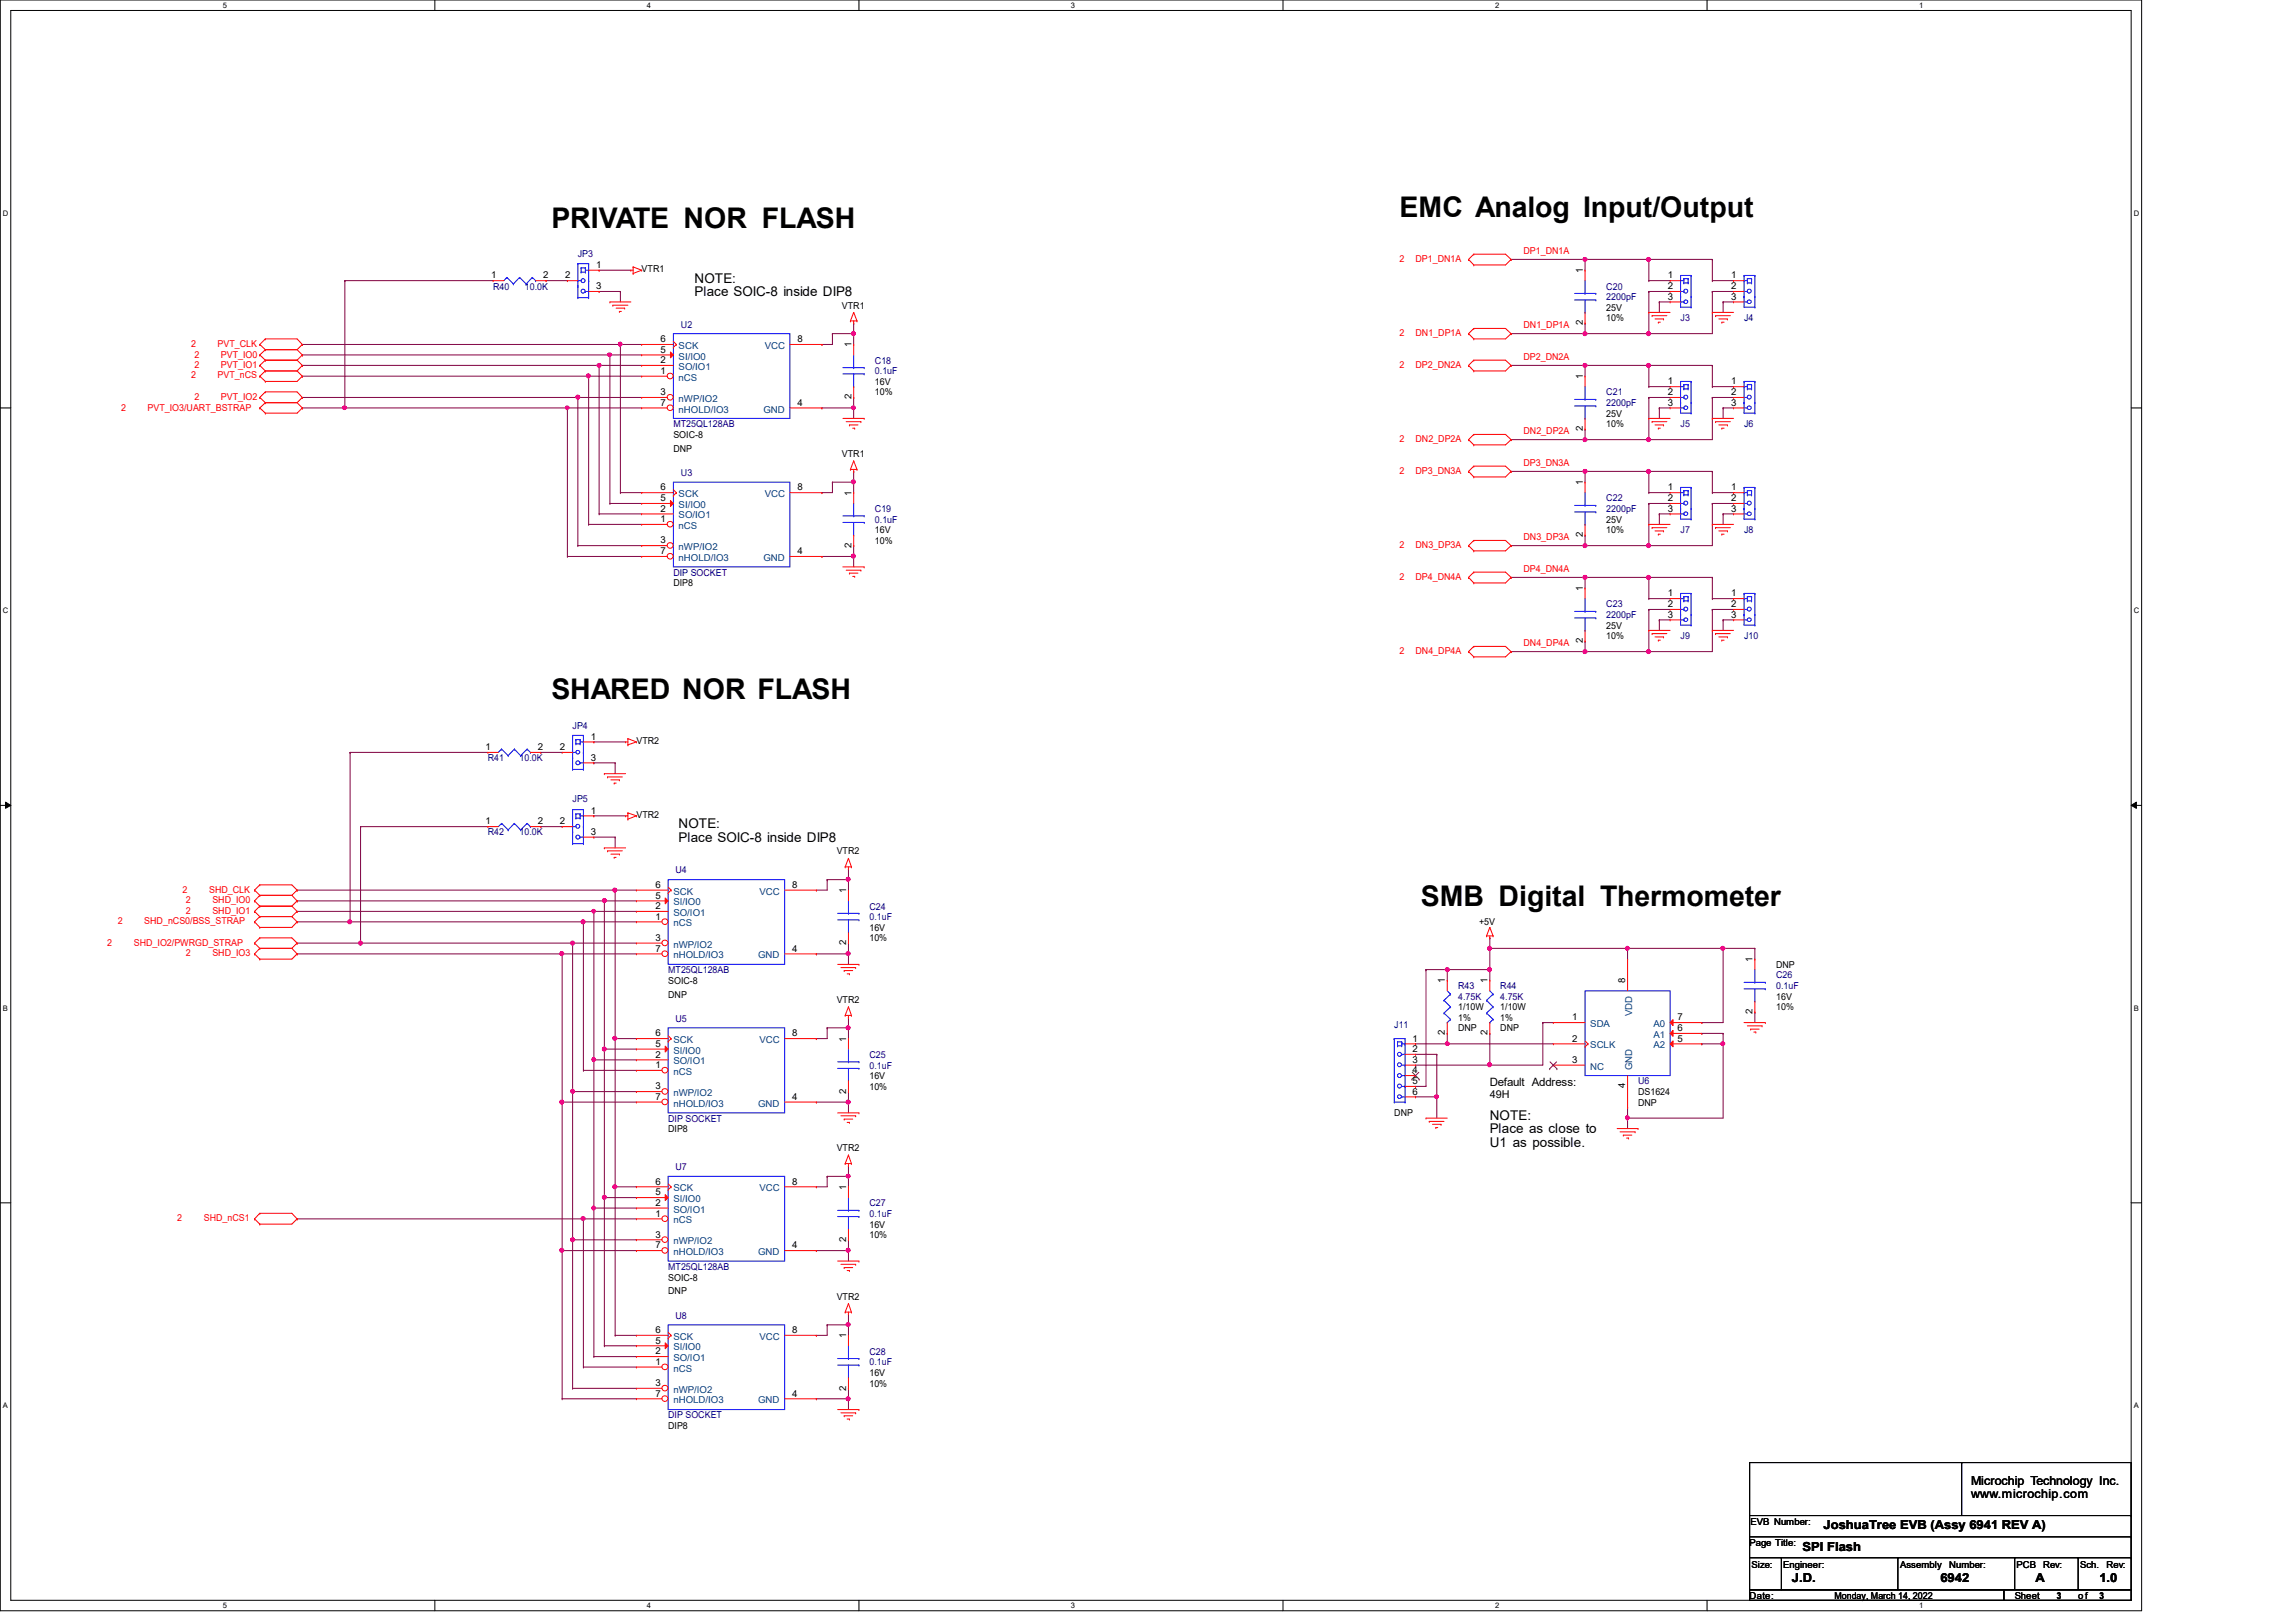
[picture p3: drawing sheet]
<svg xmlns="http://www.w3.org/2000/svg" width="297mm" height="210mm" viewBox="0 0 297 210" stroke-linecap="round" stroke-linejoin="round" font-family="sans-serif">
<defs><g id="words">
<g font-size="3.7">
<text x="71.3" y="29.5">PRIVATE NOR FLASH</text>
<text x="181.1" y="28.1">EMC Analog Input/Output</text>
<text x="71.3" y="90.5">SHARED NOR FLASH</text>
<text x="183.8" y="117.3">SMB Digital Thermometer</text>
</g>
<g font-size="1.7">
<text x="89.9" y="36.6">NOTE:</text>
<text x="89.9" y="38.4">Place SOIC-8 inside DIP8</text>
<text x="87.8" y="107.2">NOTE:</text>
<text x="87.8" y="109">Place SOIC-8 inside DIP8</text>
<text x="192.7" y="144.9">NOTE:</text>
<text x="192.7" y="146.7">Place as close to</text>
<text x="192.7" y="148.5">U1 as possible.</text>
</g>
<g font-size="1.6">
<text x="235.9" y="197.9">JoshuaTree EVB (Assy 6941 REV A)</text>
<text x="255" y="192.2">Microchip Technology Inc.</text>
<text x="255" y="193.8">www.microchip.com</text>
<text x="233.2" y="200.7">SPI Flash</text>
<text x="231.8" y="204.8">J.D.</text>
<text x="251" y="204.8">6942</text>
<text x="263.4" y="204.8">A</text>
<text x="271.6" y="204.8">1.0</text>
</g>
<text font-size="1.5" x="192.7" y="140.5">Default Address:</text>
<text font-size="1.4" x="192.7" y="142">49H</text>
<g font-size="1.2" fill="#000080">
<text x="74.8" y="33.2">JP3</text>
<text x="63.8" y="37.5">R40</text>
<text x="67.9" y="37.5">10.0K</text>
<text x="207.8" y="37.5">C20</text>
<text x="207.8" y="38.9">2200pF</text>
<text x="217.4" y="41.6">J3</text>
<text x="225.6" y="41.6">J4</text>
<text x="88.1" y="42.4">U2</text>
<text x="113.2" y="47.1">C18</text>
<text x="113.2" y="48.4">0.1uF</text>
<text x="207.8" y="51.2">C21</text>
<text x="207.8" y="52.6">2200pF</text>
<text x="87.1" y="55.3">MT25QL128AB</text>
<text x="217.4" y="55.3">J5</text>
<text x="225.6" y="55.3">J6</text>
<text x="88.1" y="61.6">U3</text>
<text x="207.8" y="64.9">C22</text>
<text x="113.2" y="66.3">C19</text>
<text x="113.2" y="67.6">0.1uF</text>
<text x="207.8" y="66.3">2200pF</text>
<text x="217.4" y="69">J7</text>
<text x="225.6" y="69">J8</text>
<text x="87.1" y="74.5">DIP SOCKET</text>
<text x="207.8" y="78.6">C23</text>
<text x="207.8" y="80">2200pF</text>
<text x="217.4" y="82.7">J9</text>
<text x="225.6" y="82.7">J10</text>
<text x="74.1" y="94.3">JP4</text>
<text x="63.1" y="98.5">R41</text>
<text x="67.2" y="98.5">10.0K</text>
<text x="74.1" y="103.8">JP5</text>
<text x="63.1" y="108.1">R42</text>
<text x="67.2" y="108.1">10.0K</text>
<text x="87.4" y="113">U4</text>
<text x="112.5" y="117.7">C24</text>
<text x="112.5" y="119.1">0.1uF</text>
<text x="86.4" y="125.9">MT25QL128AB</text>
<text x="188.6" y="128">R43</text>
<text x="188.6" y="129.4">4.75K</text>
<text x="194.1" y="128">R44</text>
<text x="194.1" y="129.4">4.75K</text>
<text x="229.8" y="126.6">C26</text>
<text x="229.8" y="128">0.1uF</text>
<text x="87.4" y="132.2">U5</text>
<text x="112.5" y="136.9">C25</text>
<text x="180.4" y="133.1">J11</text>
<text x="112.5" y="138.3">0.1uF</text>
<text x="211.9" y="140.3">U6</text>
<text x="86.4" y="145.2">DIP SOCKET</text>
<text x="87.4" y="151.5">U7</text>
<text x="112.5" y="156.1">C27</text>
<text x="112.5" y="157.5">0.1uF</text>
<text x="86.4" y="164.3">MT25QL128AB</text>
<text x="87.4" y="170.6">U8</text>
<text x="112.5" y="175.3">C28</text>
<text x="112.5" y="176.7">0.1uF</text>
<text x="86.4" y="183.6">DIP SOCKET</text>
</g>
<g font-size="1.2">
<text x="77.1" y="34.7">1</text>
<text x="83" y="35.3">VTR1</text>
<text x="204.8" y="35.3" transform="rotate(-90 204.8 35.3)">1</text>
<text x="63.5" y="36">1</text>
<text x="70.3" y="36">2</text>
<text x="73.1" y="36">2</text>
<text x="77.1" y="37.4">3</text>
<text x="108.9" y="40">VTR1</text>
<text x="207.8" y="40.2">25V</text>
<text x="207.8" y="41.6">10%</text>
<text x="215.8" y="37.4">2</text>
<text x="215.8" y="36">1</text>
<text x="215.8" y="38.8">3</text>
<text x="224" y="37.4">2</text>
<text x="224" y="36">1</text>
<text x="224" y="38.8">3</text>
<text x="85.5" y="45.6">5</text>
<text x="85.5" y="47">2</text>
<text x="85.5" y="44.3">6</text>
<text x="103.2" y="44.3">8</text>
<text x="110.1" y="45" transform="rotate(-90 110.1 45)">1</text>
<text x="204.8" y="42.1" transform="rotate(-90 204.8 42.1)">2</text>
<text x="85.5" y="52.5">7</text>
<text x="85.5" y="48.4">1</text>
<text x="85.5" y="51.1">3</text>
<text x="103.2" y="52.5">4</text>
<text x="110.1" y="51.7" transform="rotate(-90 110.1 51.7)">2</text>
<text x="113.2" y="49.8">16V</text>
<text x="113.2" y="51.2">10%</text>
<text x="204.8" y="49.1" transform="rotate(-90 204.8 49.1)">1</text>
<text x="207.8" y="53.9">25V</text>
<text x="215.8" y="51.1">2</text>
<text x="215.8" y="49.7">1</text>
<text x="215.8" y="52.5">3</text>
<text x="224" y="51.1">2</text>
<text x="224" y="49.7">1</text>
<text x="224" y="52.5">3</text>
<text x="87.1" y="56.7">SOIC-8</text>
<text x="87.1" y="58.5">DNP</text>
<text x="108.9" y="59.1">VTR1</text>
<text x="204.8" y="55.8" transform="rotate(-90 204.8 55.8)">2</text>
<text x="207.8" y="55.3">10%</text>
<text x="85.5" y="64.9">5</text>
<text x="85.5" y="63.5">6</text>
<text x="103.2" y="63.5">8</text>
<text x="110.1" y="64.2" transform="rotate(-90 110.1 64.2)">1</text>
<text x="204.8" y="62.8" transform="rotate(-90 204.8 62.8)">1</text>
<text x="215.8" y="64.9">2</text>
<text x="215.8" y="63.5">1</text>
<text x="224" y="64.9">2</text>
<text x="224" y="63.5">1</text>
<text x="85.5" y="66.2">2</text>
<text x="85.5" y="71.7">7</text>
<text x="85.5" y="67.6">1</text>
<text x="85.5" y="70.3">3</text>
<text x="103.2" y="71.7">4</text>
<text x="110.1" y="70.9" transform="rotate(-90 110.1 70.9)">2</text>
<text x="113.2" y="69">16V</text>
<text x="113.2" y="70.4">10%</text>
<text x="204.8" y="69.5" transform="rotate(-90 204.8 69.5)">2</text>
<text x="207.8" y="67.6">25V</text>
<text x="207.8" y="69">10%</text>
<text x="215.8" y="66.2">3</text>
<text x="224" y="66.2">3</text>
<text x="87.1" y="75.9">DIP8</text>
<text x="204.8" y="76.5" transform="rotate(-90 204.8 76.5)">1</text>
<text x="215.8" y="77.2">1</text>
<text x="224" y="77.2">1</text>
<text x="204.8" y="83.2" transform="rotate(-90 204.8 83.2)">2</text>
<text x="207.8" y="81.4">25V</text>
<text x="207.8" y="82.7">10%</text>
<text x="215.8" y="78.6">2</text>
<text x="215.8" y="79.9">3</text>
<text x="224" y="78.6">2</text>
<text x="224" y="79.9">3</text>
<text x="76.5" y="95.7">1</text>
<text x="62.8" y="97.1">1</text>
<text x="69.6" y="97.1">2</text>
<text x="72.4" y="97.1">2</text>
<text x="76.5" y="98.4">3</text>
<text x="82.3" y="96.3">VTR2</text>
<text x="62.8" y="106.7">1</text>
<text x="69.6" y="106.7">2</text>
<text x="72.4" y="106.7">2</text>
<text x="76.5" y="105.3">1</text>
<text x="82.3" y="105.9">VTR2</text>
<text x="76.5" y="108">3</text>
<text x="108.2" y="110.6">VTR2</text>
<text x="84.8" y="116.3">5</text>
<text x="84.8" y="117.6">2</text>
<text x="84.8" y="119">1</text>
<text x="84.8" y="114.9">6</text>
<text x="102.5" y="114.9">8</text>
<text x="109.5" y="115.6" transform="rotate(-90 109.5 115.6)">1</text>
<text x="191.3" y="119.8">+5V</text>
<text x="84.8" y="123.1">7</text>
<text x="84.8" y="121.8">3</text>
<text x="102.5" y="123.1">4</text>
<text x="109.5" y="122.3" transform="rotate(-90 109.5 122.3)">2</text>
<text x="112.5" y="120.4">16V</text>
<text x="112.5" y="121.8">10%</text>
<text x="226.7" y="124.5" transform="rotate(-90 226.7 124.5)">1</text>
<text x="229.8" y="125.3">DNP</text>
<text x="86.4" y="127.3">SOIC-8</text>
<text x="86.4" y="129.1">DNP</text>
<text x="108.2" y="129.8">VTR2</text>
<text x="186.9" y="127.3" transform="rotate(-90 186.9 127.3)">1</text>
<text x="188.6" y="130.7">1/10W</text>
<text x="192.4" y="127.3" transform="rotate(-90 192.4 127.3)">1</text>
<text x="194.1" y="130.7">1/10W</text>
<text x="210.3" y="127.3" transform="rotate(-90 210.3 127.3)">8</text>
<text x="226.7" y="131.2" transform="rotate(-90 226.7 131.2)">2</text>
<text x="229.8" y="129.4">16V</text>
<text x="229.8" y="130.7">10%</text>
<text x="84.8" y="135.5">5</text>
<text x="84.8" y="136.9">2</text>
<text x="84.8" y="134.1">6</text>
<text x="102.5" y="134.1">8</text>
<text x="109.5" y="134.8" transform="rotate(-90 109.5 134.8)">1</text>
<text x="182.7" y="134.8">1</text>
<text x="182.7" y="136.1">2</text>
<text x="182.7" y="137.5">3</text>
<text x="186.9" y="134" transform="rotate(-90 186.9 134)">2</text>
<text x="188.6" y="132.1">1%</text>
<text x="188.6" y="133.5">DNP</text>
<text x="192.4" y="134" transform="rotate(-90 192.4 134)">2</text>
<text x="194.1" y="132.1">1%</text>
<text x="194.1" y="133.5">DNP</text>
<text x="203.4" y="132">1</text>
<text x="203.4" y="134.8">2</text>
<text x="203.4" y="137.5">3</text>
<text x="217" y="132">7</text>
<text x="217" y="133.4">6</text>
<text x="217" y="134.8">5</text>
<text x="84.8" y="142.3">7</text>
<text x="84.8" y="138.2">1</text>
<text x="84.8" y="141">3</text>
<text x="102.5" y="142.3">4</text>
<text x="109.5" y="141.5" transform="rotate(-90 109.5 141.5)">2</text>
<text x="112.5" y="139.7">16V</text>
<text x="112.5" y="141">10%</text>
<text x="182.7" y="138.9">4</text>
<text x="182.7" y="140.3">5</text>
<text x="182.7" y="141.6">6</text>
<text x="210.3" y="140.8" transform="rotate(-90 210.3 140.8)">4</text>
<text x="211.9" y="141.7">DS1624</text>
<text x="211.9" y="143.1">DNP</text>
<text x="86.4" y="146.5">DIP8</text>
<text x="108.2" y="149">VTR2</text>
<text x="180.4" y="144.4">DNP</text>
<text x="84.8" y="154.7">5</text>
<text x="84.8" y="153.3">6</text>
<text x="102.5" y="153.3">8</text>
<text x="109.5" y="154" transform="rotate(-90 109.5 154)">1</text>
<text x="84.8" y="156">2</text>
<text x="84.8" y="161.5">7</text>
<text x="84.8" y="157.4">1</text>
<text x="84.8" y="160.1">3</text>
<text x="102.5" y="161.5">4</text>
<text x="109.5" y="160.7" transform="rotate(-90 109.5 160.7)">2</text>
<text x="112.5" y="158.9">16V</text>
<text x="112.5" y="160.2">10%</text>
<text x="86.4" y="165.7">SOIC-8</text>
<text x="86.4" y="167.5">DNP</text>
<text x="84.8" y="173.9">5</text>
<text x="84.8" y="172.5">6</text>
<text x="102.5" y="172.5">8</text>
<text x="108.2" y="168.2">VTR2</text>
<text x="109.5" y="173.2" transform="rotate(-90 109.5 173.2)">1</text>
<text x="84.8" y="175.3">2</text>
<text x="84.8" y="176.6">1</text>
<text x="84.8" y="179.4">3</text>
<text x="109.5" y="180" transform="rotate(-90 109.5 180)">2</text>
<text x="112.5" y="178.1">16V</text>
<text x="112.5" y="179.5">10%</text>
<text x="84.8" y="180.7">7</text>
<text x="86.4" y="184.9">DIP8</text>
<text x="102.5" y="180.7">4</text>
<text x="226.5" y="197.4">EVB Number:</text>
<text x="226.4" y="200">Page Title:</text>
<text x="226.6" y="202.9">Size:</text>
<text x="230.7" y="202.9">Engineer:</text>
<text x="245.8" y="202.9">Assembly</text>
<text x="252.2" y="202.9">Number:</text>
<text x="260.9" y="202.9">PCB</text>
<text x="264.3" y="202.9">Rev:</text>
<text x="269.1" y="202.9">Sch.</text>
<text x="272.5" y="202.9">Rev:</text>
<text x="226.4" y="206.9">Date:</text>
<text x="237.3" y="206.9">Monday, March 14, 2022</text>
<text x="260.6" y="206.9">Sheet</text>
<text x="266.1" y="206.9">3</text>
<text x="268.9" y="206.9">of</text>
<text x="271.6" y="206.9">3</text>
</g>
<g font-size="1.2" fill="#f00">
<text x="181.1" y="33.9">2</text>
<text x="183.1" y="33.9">DP1_DN1A</text>
<text x="197.1" y="32.9">DP1_DN1A</text>
<text x="24.7" y="44.9">2</text>
<text x="25.1" y="46.3">2</text>
<text x="25.1" y="47.6">2</text>
<text x="28.1" y="44.9">PVT_CLK</text>
<text x="28.6" y="46.3">PVT_IO0</text>
<text x="28.6" y="47.6">PVT_IO1</text>
<text x="181.1" y="43.5">2</text>
<text x="181.1" y="47.6">2</text>
<text x="183.1" y="43.5">DN1_DP1A</text>
<text x="183.1" y="47.6">DP2_DN2A</text>
<text x="197.1" y="42.5">DN1_DP1A</text>
<text x="197.1" y="46.6">DP2_DN2A</text>
<text x="15.7" y="53.1">2</text>
<text x="19.1" y="53.1">PVT_IO3/UART_BSTRAP</text>
<text x="24.7" y="49">2</text>
<text x="25.1" y="51.7">2</text>
<text x="28.1" y="49">PVT_nCS</text>
<text x="28.6" y="51.7">PVT_IO2</text>
<text x="181.1" y="57.2">2</text>
<text x="183.1" y="57.2">DN2_DP2A</text>
<text x="197.1" y="56.2">DN2_DP2A</text>
<text x="181.1" y="61.3">2</text>
<text x="183.1" y="61.3">DP3_DN3A</text>
<text x="197.1" y="60.3">DP3_DN3A</text>
<text x="181.1" y="71">2</text>
<text x="183.1" y="71">DN3_DP3A</text>
<text x="197.1" y="69.9">DN3_DP3A</text>
<text x="181.1" y="75.1">2</text>
<text x="183.1" y="75.1">DP4_DN4A</text>
<text x="197.1" y="74">DP4_DN4A</text>
<text x="197.1" y="83.7">DN4_DP4A</text>
<text x="181.1" y="84.7">2</text>
<text x="183.1" y="84.7">DN4_DP4A</text>
<text x="15.2" y="119.6">2</text>
<text x="18.7" y="119.6">SHD_nCS0/BSS_STRAP</text>
<text x="23.6" y="115.5">2</text>
<text x="24" y="116.9">2</text>
<text x="24" y="118.3">2</text>
<text x="27" y="115.5">SHD_CLK</text>
<text x="27.5" y="116.9">SHD_IO0</text>
<text x="27.5" y="118.3">SHD_IO1</text>
<text x="13.9" y="122.4">2</text>
<text x="17.3" y="122.4">SHD_IO2/PWRGD_STRAP</text>
<text x="24" y="123.7">2</text>
<text x="27.5" y="123.7">SHD_IO3</text>
<text x="22.9" y="158">2</text>
<text x="26.4" y="158">SHD_nCS1</text>
</g>
<g font-size="1.2" fill="#004080">
<text x="87.8" y="46.5">SI/IO0</text>
<text x="87.8" y="47.9">SO/IO1</text>
<text x="87.8" y="45.2">SCK</text>
<text x="98.9" y="45.2">VCC</text>
<text x="87.8" y="53.4">nHOLD/IO3</text>
<text x="87.8" y="49.3">nCS</text>
<text x="87.8" y="52">nWP/IO2</text>
<text x="98.8" y="53.4">GND</text>
<text x="87.8" y="65.7">SI/IO0</text>
<text x="87.8" y="64.3">SCK</text>
<text x="98.9" y="64.3">VCC</text>
<text x="87.8" y="67.1">SO/IO1</text>
<text x="87.8" y="68.5">nCS</text>
<text x="87.8" y="71.2">nWP/IO2</text>
<text x="87.8" y="72.6">nHOLD/IO3</text>
<text x="98.8" y="72.6">GND</text>
<text x="87.1" y="117.2">SI/IO0</text>
<text x="87.1" y="118.5">SO/IO1</text>
<text x="87.1" y="119.9">nCS</text>
<text x="87.1" y="115.8">SCK</text>
<text x="98.3" y="115.8">VCC</text>
<text x="87.1" y="124">nHOLD/IO3</text>
<text x="87.1" y="122.6">nWP/IO2</text>
<text x="98.1" y="124">GND</text>
<text x="211.2" y="131.5" transform="rotate(-90 211.2 131.5)">VDD</text>
<text x="87.1" y="136.4">SI/IO0</text>
<text x="87.1" y="137.8">SO/IO1</text>
<text x="87.1" y="135">SCK</text>
<text x="98.3" y="135">VCC</text>
<text x="205.7" y="132.9">SDA</text>
<text x="205.7" y="135.7">SCLK</text>
<text x="213.9" y="132.9">A0</text>
<text x="213.9" y="134.3">A1</text>
<text x="213.9" y="135.7">A2</text>
<text x="87.1" y="143.2">nHOLD/IO3</text>
<text x="87.1" y="139.1">nCS</text>
<text x="87.1" y="141.9">nWP/IO2</text>
<text x="98.1" y="143.2">GND</text>
<text x="205.7" y="138.4">NC</text>
<text x="211.2" y="138.5" transform="rotate(-90 211.2 138.5)">GND</text>
<text x="87.1" y="155.6">SI/IO0</text>
<text x="87.1" y="154.2">SCK</text>
<text x="98.3" y="154.2">VCC</text>
<text x="87.1" y="156.9">SO/IO1</text>
<text x="87.1" y="158.3">nCS</text>
<text x="87.1" y="161">nWP/IO2</text>
<text x="87.1" y="162.4">nHOLD/IO3</text>
<text x="98.1" y="162.4">GND</text>
<text x="87.1" y="173.4">SCK</text>
<text x="98.3" y="173.4">VCC</text>
<text x="87.1" y="174.8">SI/IO0</text>
<text x="87.1" y="176.1">SO/IO1</text>
<text x="87.1" y="177.5">nCS</text>
<text x="87.1" y="181.6">nHOLD/IO3</text>
<text x="87.1" y="180.3">nWP/IO2</text>
<text x="98.1" y="181.6">GND</text>
</g>
<g font-size="1">
<text x="28.8" y="1">5</text>
<text x="83.7" y="1">4</text>
<text x="138.6" y="1">3</text>
<text x="193.4" y="1">2</text>
<text x="248.3" y="1">1</text>
<text x=".4" y="27.9">D</text>
<text x="276.1" y="27.9">D</text>
<text x=".4" y="79.4">C</text>
<text x="276.1" y="79.4">C</text>
<text x=".4" y="130.8">B</text>
<text x="276.1" y="130.8">B</text>
<text x=".4" y="182.2">A</text>
<text x="276.1" y="182.2">A</text>
<text x="28.8" y="208.1">5</text>
<text x="83.7" y="208.1">4</text>
<text x="138.6" y="208.1">3</text>
<text x="193.4" y="208.1">2</text>
<text x="248.3" y="208.1">1</text>
</g>
</g></defs>
<path d="M0 0h277.1v208.4h-277.1zM1.4 1.4h274.3v205.7h-274.3z" fill="none" stroke="#000" stroke-width=".13"/>
<g fill="#fff">
<path d="M28.8 .1h.6v1.1h-.6z"/>
<path d="M28.8 207.2h.6v1.1h-.6z"/>
</g>
<path d="M56.3 0v1.4M56.3 207.1v1.3" fill="none" stroke="#000" stroke-width=".13"/>
<g fill="#fff">
<path d="M83.7 .1h.5v1.1h-.5z"/>
<path d="M83.7 207.2h.5v1.1h-.5z"/>
</g>
<path d="M111.1 0v1.4M111.1 207.1v1.3" fill="none" stroke="#000" stroke-width=".13"/>
<g fill="#fff">
<path d="M138.6 .1h.5v1.1h-.5z"/>
<path d="M138.6 207.2h.5v1.1h-.5z"/>
</g>
<path d="M166 0v1.4M166 207.1v1.3" fill="none" stroke="#000" stroke-width=".13"/>
<g fill="#fff">
<path d="M193.4 .1h.6v1.1h-.6z"/>
<path d="M193.4 207.2h.6v1.1h-.6z"/>
</g>
<path d="M220.8 0v1.4M220.8 207.1v1.3" fill="none" stroke="#000" stroke-width=".13"/>
<g fill="#fff">
<path d="M248.3 .1h.5v1.1h-.5z"/>
<path d="M248.3 207.2h.5v1.1h-.5z"/>
<path d="M.4 27.1h.7v1.1h-.7z"/>
<path d="M276.1 27.1h.7v1.1h-.7z"/>
<path d="M.4 78.5h.7v1.1h-.7z"/>
<path d="M276.1 78.5h.7v1.1h-.7z"/>
</g>
<path d="M0 52.8h1.4M275.7 52.8h1.4" fill="none" stroke="#000" stroke-width=".13"/>
<g fill="#fff">
<path d="M.4 129.9h.6v1.1h-.6z"/>
<path d="M276.1 129.9h.6v1.1h-.6z"/>
</g>
<path d="M0 104.2h1.4M.7 103.8l.7 .4-.7 .4zM275.7 104.2l.7-.4v.8zM275.7 104.2h1.4" fill="none" stroke="#000" stroke-width=".13"/>
<path d="M.7 103.8l.7 .4-.7 .4zM275.7 104.2l.7-.4v.8z" fill="#000"/>
<g fill="#fff">
<path d="M.4 181.4h.6v1.1h-.6z"/>
<path d="M276.1 181.4h.6v1.1h-.6z"/>
</g>
<path d="M0 155.7h1.4M275.7 155.7h1.4" fill="none" stroke="#000" stroke-width=".13"/>
<g fill="none" stroke="#800040" stroke-width=".13">
<path d="M70.7 36.3h.1M70.7 36.3h2.7M77.5 35h.1M77.5 37.7h.1M77.5 35h4.1M77.5 37.7h2.8M80.3 37.7h.1M80.3 37.7v1.4M106.3 52.8h.1M106.3 52.8h4.1M110.4 52.8h.1M110.4 52.8v1.3"/>
<path d="M70 97.4h.1M70 97.4h2.7M76.8 96h.1M76.8 98.7h.1M76.8 96h4.1M76.8 98.7h2.8M79.6 98.7h.1M79.6 98.7v1.4M70 107h.1M70 107h2.7M76.8 105.6h.1M76.8 108.3h.1"/>
<path d="M76.8 105.6h4.1M76.8 108.3h2.8M79.6 108.3h.1M79.6 108.3v1.4"/>
</g>
<circle cx="110.4" cy="52.8" r=".25" fill="#f0f"/>
<circle cx="110.4" cy="52.8" r=".25" fill="none" stroke="#f0f" stroke-width=".13"/>
<path d="M106.3 44.6h.1M107.7 43.2h.1M107.7 43.2v1.4h-1.4M107.7 43.2h2.7M110.4 51.4h.1M110.4 43.2h.1M110.4 41.8h.1M110.4 41.8v2.8M110.4 51.4v1.4" fill="none" stroke="#800040" stroke-width=".13"/>
<circle cx="110.4" cy="43.2" r=".26" fill="#f0f"/>
<circle cx="110.4" cy="43.2" r=".26" fill="none" stroke="#f0f" stroke-width=".13"/>
<path d="M105.6 123.4h.1M105.6 123.4h4.2M109.8 123.4h.1M109.8 122h.1M109.8 122v2.8" fill="none" stroke="#800040" stroke-width=".13"/>
<circle cx="109.7" cy="123.4" r=".26" fill="#f0f"/>
<circle cx="109.7" cy="123.4" r=".26" fill="none" stroke="#f0f" stroke-width=".13"/>
<path d="M105.6 115.2h.1M105.6 115.2h1.4M109.8 112.4h.1M109.8 112.4v1.4" fill="none" stroke="#800040" stroke-width=".13"/>
<circle cx="109.7" cy="113.8" r=".26" fill="#f0f"/>
<circle cx="109.7" cy="113.8" r=".26" fill="none" stroke="#f0f" stroke-width=".13"/>
<path d="M39.1 44.6h.1M39.1 44.6h41.2M107 113.8h.1M107 113.8h2.8M107 113.8v1.4M109.8 113.8h.1M109.8 113.8v1.4" fill="none" stroke="#800040" stroke-width=".13"/>
<path d="M80.1 44.3h.1l.2 .1v.3l-.2 .1-.1-.1z" fill-rule="evenodd" fill="#f0f"/>
<path d="M80.1 44.3h.1l.2 .1v.3l-.2 .1-.1-.1z" fill="none" stroke="#f0f" stroke-width=".13"/>
<path d="M39.1 45.9h.1M39.1 45.9h39.8" fill="none" stroke="#800040" stroke-width=".13"/>
<circle cx="78.9" cy="45.9" r=".25" fill="#f0f"/>
<circle cx="78.9" cy="45.9" r=".25" fill="none" stroke="#f0f" stroke-width=".13"/>
<path d="M39.1 47.3h.1M39.1 51.4h.1M39.1 52.8h.1M39.1 48.7h.1M39.1 47.3h38.4M39.1 51.4h35.7M39.1 52.8h5.5M39.1 48.7h37.1M38.4 115.2h.1M38.4 115.2h41.2" fill="none" stroke="#800040" stroke-width=".13"/>
<circle cx="79.5" cy="115.2" r=".26" fill="#f0f"/>
<circle cx="79.5" cy="115.2" r=".26" fill="none" stroke="#f0f" stroke-width=".13"/>
<path d="M38.4 116.6h.1M38.4 116.6h39.8" fill="none" stroke="#800040" stroke-width=".13"/>
<circle cx="78.2" cy="116.5" r=".26" fill="#f0f"/>
<circle cx="78.2" cy="116.5" r=".26" fill="none" stroke="#f0f" stroke-width=".13"/>
<path d="M38.4 117.9h.1M38.4 117.9h38.4" fill="none" stroke="#800040" stroke-width=".13"/>
<path d="M76.6 117.7h.4v.2v.2l-.2 .1-.2-.1z" fill-rule="evenodd" fill="#f0f"/>
<path d="M76.6 117.7h.4v.2v.2l-.2 .1-.2-.1z" fill="none" stroke="#f0f" stroke-width=".13"/>
<path d="M38.4 122h.1M38.4 123.4h.1M38.4 122h8.2M38.4 123.4h34.3" fill="none" stroke="#800040" stroke-width=".13"/>
<circle cx="72.7" cy="123.4" r=".26" fill="#f0f"/>
<circle cx="72.7" cy="123.4" r=".26" fill="none" stroke="#f0f" stroke-width=".13"/>
<path d="M45.3 119.3h.1M45.3 119.3h30.2" fill="none" stroke="#800040" stroke-width=".13"/>
<circle cx="75.4" cy="119.3" r=".26" fill="#f0f"/>
<circle cx="75.4" cy="119.3" r=".26" fill="none" stroke="#f0f" stroke-width=".13"/>
<path d="M38.4 119.3h.1M38.4 119.3h6.9M38.4 157.7h.1M38.4 157.7h37.1" fill="none" stroke="#800040" stroke-width=".13"/>
<circle cx="75.4" cy="157.7" r=".26" fill="#f0f"/>
<circle cx="75.4" cy="157.7" r=".26" fill="none" stroke="#f0f" stroke-width=".13"/>
<path d="M44.6 36.3h.1M44.6 36.3h19.2M44.6 36.3v16.5M44.6 52.8h.1M44.6 52.8h28.8" fill="none" stroke="#800040" stroke-width=".13"/>
<circle cx="44.6" cy="52.8" r=".25" fill="#f0f"/>
<circle cx="44.6" cy="52.8" r=".25" fill="none" stroke="#f0f" stroke-width=".13"/>
<path d="M45.3 97.4h.1M45.3 97.4h17.8M45.3 97.4v21.9" fill="none" stroke="#800040" stroke-width=".13"/>
<circle cx="45.2" cy="119.3" r=".26" fill="#f0f"/>
<circle cx="45.2" cy="119.3" r=".26" fill="none" stroke="#f0f" stroke-width=".13"/>
<path d="M46.6 107h.1M46.6 107h16.5M46.6 107v15M46.6 122h.1M46.6 122h27.5" fill="none" stroke="#800040" stroke-width=".13"/>
<circle cx="74.1" cy="122" r=".26" fill="#f0f"/>
<circle cx="74.1" cy="122" r=".26" fill="none" stroke="#f0f" stroke-width=".13"/>
<circle cx="46.6" cy="122" r=".26" fill="#f0f"/>
<circle cx="46.6" cy="122" r=".26" fill="none" stroke="#f0f" stroke-width=".13"/>
<path d="M106.3 72h.1M106.3 72h4.1M110.4 72h.1M110.4 72v1.4" fill="none" stroke="#800040" stroke-width=".13"/>
<circle cx="110.4" cy="72" r=".26" fill="#f0f"/>
<circle cx="110.4" cy="72" r=".26" fill="none" stroke="#f0f" stroke-width=".13"/>
<path d="M106.3 63.8h.1M107.7 62.4h.1M107.7 62.4v1.4h-1.4M107.7 62.4h2.7M110.4 70.6h.1M110.4 70.6v1.4" fill="none" stroke="#800040" stroke-width=".13"/>
<circle cx="110.4" cy="62.4" r=".26" fill="#f0f"/>
<circle cx="110.4" cy="62.4" r=".26" fill="none" stroke="#f0f" stroke-width=".13"/>
<path d="M110.4 62.4h.1M110.4 61h.1M110.4 61v2.8M105.6 142.6h.1M105.6 142.6h4.2M109.8 142.6h.1M109.8 142.6v1.4" fill="none" stroke="#800040" stroke-width=".13"/>
<circle cx="109.7" cy="142.6" r=".26" fill="#f0f"/>
<circle cx="109.7" cy="142.6" r=".26" fill="none" stroke="#f0f" stroke-width=".13"/>
<path d="M105.6 134.4h.1M105.6 134.4h1.4M109.8 131.7h.1M109.8 131.7v1.3M109.8 141.3h.1M109.8 141.3v1.3" fill="none" stroke="#800040" stroke-width=".13"/>
<circle cx="109.7" cy="133" r=".26" fill="#f0f"/>
<circle cx="109.7" cy="133" r=".26" fill="none" stroke="#f0f" stroke-width=".13"/>
<g fill="none" stroke="#800040" stroke-width=".13">
<path d="M77.5 47.3h.1M77.5 47.3v19.2M78.9 45.9h.1M78.9 45.9v19.3M78.9 45.9h4.1M80.3 44.6h.1M80.3 44.6v19.2M80.3 44.6h2.7M77.5 66.5h.1M77.5 66.5h5.5M78.9 65.2h.1M78.9 65.2h4.1"/>
<path d="M80.3 63.8h.1M80.3 63.8h2.7M107 133h.1M107 133h2.8M107 133v1.4M109.8 133h.1M109.8 133v1.4"/>
</g>
<circle cx="77.5" cy="47.3" r=".26" fill="#f0f"/>
<circle cx="77.5" cy="47.3" r=".26" fill="none" stroke="#f0f" stroke-width=".13"/>
<path d="M76.2 48.7h.1M76.2 48.7v19.2M77.5 47.3h.1M77.5 47.3h5.5M76.2 67.9h.1M76.2 67.9h6.8" fill="none" stroke="#800040" stroke-width=".13"/>
<circle cx="76.1" cy="48.6" r=".26" fill="#f0f"/>
<circle cx="76.1" cy="48.6" r=".26" fill="none" stroke="#f0f" stroke-width=".13"/>
<path d="M74.8 51.4h.1M74.8 51.4v19.2M76.2 48.7h.1M76.2 48.7h6.8M74.8 70.6h.1M74.8 70.6h8.2" fill="none" stroke="#800040" stroke-width=".13"/>
<circle cx="74.8" cy="51.4" r=".26" fill="#f0f"/>
<circle cx="74.8" cy="51.4" r=".26" fill="none" stroke="#f0f" stroke-width=".13"/>
<path d="M73.4 52.8h.1M73.4 52.8v19.2M74.8 51.4h.1M74.8 51.4h8.2M73.4 72h.1M73.4 72h9.6" fill="none" stroke="#800040" stroke-width=".13"/>
<path d="M73.2 52.6h.3l.1 .1-.1 .2-.1 .1-.2-.1z" fill-rule="evenodd" fill="#f0f"/>
<path d="M73.2 52.6h.3l.1 .1-.1 .2-.1 .1-.2-.1z" fill="none" stroke="#f0f" stroke-width=".13"/>
<path d="M73.4 52.8h.1M73.4 52.8h9.6M79.6 115.2h.1M79.6 115.2v19.2M79.6 134.4h.1M79.6 134.4h2.7" fill="none" stroke="#800040" stroke-width=".13"/>
<circle cx="79.5" cy="134.4" r=".26" fill="#f0f"/>
<circle cx="79.5" cy="134.4" r=".26" fill="none" stroke="#f0f" stroke-width=".13"/>
<path d="M78.2 116.6h.1M78.2 116.6v19.2M78.2 135.8h.1M78.2 135.8h4.1" fill="none" stroke="#800040" stroke-width=".13"/>
<circle cx="78.2" cy="135.8" r=".26" fill="#f0f"/>
<circle cx="78.2" cy="135.8" r=".26" fill="none" stroke="#f0f" stroke-width=".13"/>
<path d="M76.8 117.9h.1M76.8 117.9v19.3M76.8 137.2h.1M76.8 137.2h5.5" fill="none" stroke="#800040" stroke-width=".13"/>
<path d="M76.6 136.9h.2l.2 .1v.3l-.2 .1-.2-.1z" fill-rule="evenodd" fill="#f0f"/>
<path d="M76.6 136.9h.2l.2 .1v.3l-.2 .1-.2-.1z" fill="none" stroke="#f0f" stroke-width=".13"/>
<g fill="none" stroke="#800040" stroke-width=".13">
<path d="M75.5 119.3h.1M75.5 119.3v19.2M75.5 119.3h6.8M76.8 117.9h.1M76.8 117.9h5.5M78.2 116.6h.1M78.2 116.6h4.1M79.6 115.2h.1M79.6 115.2h2.7M72.7 123.4h.1M72.7 123.4v19.2M72.7 123.4h9.6"/>
<path d="M74.1 122h.1M74.1 122v19.3M74.1 122h8.2M75.5 138.5h.1M75.5 138.5h6.8M184.5 125.5h.1M184.5 125.5h2.7M192.7 122.7h.1M192.7 122.7h30.2M192.7 122.7v2.8M199.6 132.3h.1M199.6 132.3v5.5"/>
<path d="M199.6 132.3h1.4M210.6 122.7h.1M72.7 142.6h.1M72.7 142.6h9.6M74.1 141.3h.1M74.1 141.3h8.2"/>
</g>
<path d="M210.4 122.5h.1l.2 .1v.3l-.2 .1-.1-.1z" fill-rule="evenodd" fill="#f0f"/>
<path d="M210.4 122.5h.1l.2 .1v.3l-.2 .1-.1-.1z" fill="none" stroke="#f0f" stroke-width=".13"/>
<circle cx="192.7" cy="122.7" r=".26" fill="#f0f"/>
<circle cx="192.7" cy="122.7" r=".26" fill="none" stroke="#f0f" stroke-width=".13"/>
<path d="M187.2 135.1h.1M187.2 135.1h13.8" fill="none" stroke="#800040" stroke-width=".13"/>
<circle cx="187.2" cy="135.1" r=".25" fill="#f0f"/>
<circle cx="187.2" cy="135.1" r=".25" fill="none" stroke="#f0f" stroke-width=".13"/>
<path d="M210.6 122.7h.1M210.6 122.7v1.4M220.2 132.3h.1M222.9 122.7h.1M222.9 122.7h4.1M222.9 122.7v9.6h-2.7M227 122.7h.1M227 131h.1M227 122.7v1.4M227 131v1.3M210.6 144.7h.1M210.6 144.7v1.3" fill="none" stroke="#800040" stroke-width=".13"/>
<circle cx="222.9" cy="122.7" r=".26" fill="#f0f"/>
<circle cx="222.9" cy="122.7" r=".26" fill="none" stroke="#f0f" stroke-width=".13"/>
<path d="M220.2 133.7h.1M220.2 133.7h2.7M222.9 135.1h.1M222.9 135.1v9.6" fill="none" stroke="#800040" stroke-width=".13"/>
<circle cx="222.9" cy="135.1" r=".25" fill="#f0f"/>
<circle cx="222.9" cy="135.1" r=".25" fill="none" stroke="#f0f" stroke-width=".13"/>
<path d="M210.6 144.7h.1M210.6 143.3h.1M210.6 144.7h12.3M210.6 143.3v1.4" fill="none" stroke="#800040" stroke-width=".13"/>
<path d="M210.4 144.5l.1-.1 .2 .1v.3l-.2 .1-.1-.1z" fill-rule="evenodd" fill="#f0f"/>
<path d="M210.4 144.5l.1-.1 .2 .1v.3l-.2 .1-.1-.1z" fill="none" stroke="#f0f" stroke-width=".13"/>
<path d="M220.2 135.1h.1M222.9 133.7h.1M222.9 133.7v1.4h-2.7M185.9 141.9h.1M185.9 141.9v2.8" fill="none" stroke="#800040" stroke-width=".13"/>
<circle cx="185.8" cy="141.9" r=".25" fill="#f0f"/>
<circle cx="185.8" cy="141.9" r=".25" fill="none" stroke="#f0f" stroke-width=".13"/>
<g fill="none" stroke="#800040" stroke-width=".13">
<path d="M183.1 136.4h.1M183.1 136.4h2.8M184.5 125.5h.1M184.5 125.5v15.1h-1.4M185.9 136.4h.1M185.9 136.4v5.5h-2.8M187.2 125.5h.1M187.2 125.5v1.4M187.2 125.5h5.5M192.7 137.8h.1M192.7 137.8h6.9M183.1 141.9h.1"/>
<path d="M183.1 140.6h.1"/>
</g>
<circle cx="192.7" cy="125.5" r=".26" fill="#f0f"/>
<circle cx="192.7" cy="125.5" r=".26" fill="none" stroke="#f0f" stroke-width=".13"/>
<circle cx="187.2" cy="125.5" r=".26" fill="#f0f"/>
<circle cx="187.2" cy="125.5" r=".26" fill="none" stroke="#f0f" stroke-width=".13"/>
<path d="M183.1 135.1h.1M183.1 137.8h.1M187.2 133.7h.1M187.2 133.7v1.4h-4.1M192.7 121.4h.1M192.7 125.5h.1M192.7 133.7h.1M192.7 121.4v1.3M192.7 125.5v1.4M192.7 133.7v4.1h-9.6" fill="none" stroke="#800040" stroke-width=".13"/>
<circle cx="192.7" cy="137.8" r=".26" fill="#f0f"/>
<circle cx="192.7" cy="137.8" r=".26" fill="none" stroke="#f0f" stroke-width=".13"/>
<g fill="none" stroke="#800040" stroke-width=".13">
<path d="M213.3 36.3h.1M213.3 33.6h.1M213.3 37.7h.1M213.3 36.3h2.8M213.3 33.6v2.7M213.3 37.7v5.5M213.3 37.7h2.8M213.3 33.6h8.2M214.7 39.1h.1M214.7 39.1h1.4M214.7 39.1v1.3M221.5 36.3h.1"/>
<path d="M221.5 33.6h.1M221.5 37.7h.1M221.5 36.3h2.8M221.5 37.7h2.8M221.5 37.7v5.5h-8.2M221.5 33.6v2.7M222.9 39.1h.1M222.9 39.1h1.4M222.9 39.1v1.3M213.3 43.2h.1M213.3 50h.1M213.3 47.3h.1"/>
<path d="M213.3 51.4h.1M213.3 56.9h.1M213.3 47.3v2.7M213.3 51.4v5.5M213.3 50h2.8M213.3 51.4h2.8M213.3 47.3h8.2M214.7 52.8h.1M214.7 52.8v1.3M214.7 52.8h1.4M221.5 50h.1M221.5 47.3h.1"/>
<path d="M221.5 51.4h.1M221.5 47.3v2.7M221.5 51.4v5.5h-8.2M221.5 50h2.8M221.5 51.4h2.8M222.9 52.8h.1M222.9 52.8v1.3M222.9 52.8h1.4M205.1 61h.1M205.1 61h8.2M213.3 63.8h.1M213.3 61h.1"/>
<path d="M213.3 65.2h.1M213.3 61v2.8M213.3 65.2v5.4M213.3 63.8h2.8M213.3 65.2h2.8M214.7 66.5h.1M214.7 66.5v1.4M214.7 66.5h1.4"/>
</g>
<circle cx="213.3" cy="61" r=".26" fill="#f0f"/>
<circle cx="213.3" cy="61" r=".26" fill="none" stroke="#f0f" stroke-width=".13"/>
<circle cx="205.1" cy="61" r=".26" fill="#f0f"/>
<circle cx="205.1" cy="61" r=".26" fill="none" stroke="#f0f" stroke-width=".13"/>
<g fill="none" stroke="#800040" stroke-width=".13">
<path d="M205.1 61h.1M205.1 69.3h.1M205.1 70.6h.1M205.1 61v1.4M205.1 69.3v1.3M213.3 70.6h.1M213.3 61h.1M213.3 61h8.2M221.5 63.8h.1M221.5 61h.1M221.5 65.2h.1M221.5 65.2v5.4h-16.4"/>
<path d="M221.5 63.8h2.8M221.5 61v2.8M221.5 65.2h2.8M222.9 66.5h.1M222.9 66.5h1.4M222.9 66.5v1.4"/>
</g>
<circle cx="213.3" cy="70.6" r=".26" fill="#f0f"/>
<circle cx="213.3" cy="70.6" r=".26" fill="none" stroke="#f0f" stroke-width=".13"/>
<circle cx="205.1" cy="70.6" r=".26" fill="#f0f"/>
<circle cx="205.1" cy="70.6" r=".26" fill="none" stroke="#f0f" stroke-width=".13"/>
<path d="M205.1 47.3h.1M205.1 47.3v1.4M205.1 47.3h8.2" fill="none" stroke="#800040" stroke-width=".13"/>
<circle cx="213.3" cy="47.3" r=".26" fill="#f0f"/>
<circle cx="213.3" cy="47.3" r=".26" fill="none" stroke="#f0f" stroke-width=".13"/>
<circle cx="205.1" cy="47.3" r=".26" fill="#f0f"/>
<circle cx="205.1" cy="47.3" r=".26" fill="none" stroke="#f0f" stroke-width=".13"/>
<path d="M205.1 55.5h.1M205.1 56.9h.1M205.1 55.5v1.4M205.1 56.9h8.2" fill="none" stroke="#800040" stroke-width=".13"/>
<circle cx="213.3" cy="56.9" r=".26" fill="#f0f"/>
<circle cx="213.3" cy="56.9" r=".26" fill="none" stroke="#f0f" stroke-width=".13"/>
<circle cx="205.1" cy="56.9" r=".26" fill="#f0f"/>
<circle cx="205.1" cy="56.9" r=".26" fill="none" stroke="#f0f" stroke-width=".13"/>
<path d="M205.1 33.6h.1M205.1 33.6v1.4M205.1 33.6h8.2" fill="none" stroke="#800040" stroke-width=".13"/>
<circle cx="213.3" cy="33.6" r=".26" fill="#f0f"/>
<circle cx="213.3" cy="33.6" r=".26" fill="none" stroke="#f0f" stroke-width=".13"/>
<circle cx="205.1" cy="33.6" r=".26" fill="#f0f"/>
<circle cx="205.1" cy="33.6" r=".26" fill="none" stroke="#f0f" stroke-width=".13"/>
<path d="M205.1 41.8h.1M205.1 43.2h.1M205.1 41.8v1.4M205.1 43.2h8.2" fill="none" stroke="#800040" stroke-width=".13"/>
<circle cx="213.3" cy="43.2" r=".26" fill="#f0f"/>
<circle cx="213.3" cy="43.2" r=".26" fill="none" stroke="#f0f" stroke-width=".13"/>
<circle cx="205.1" cy="43.2" r=".26" fill="#f0f"/>
<circle cx="205.1" cy="43.2" r=".26" fill="none" stroke="#f0f" stroke-width=".13"/>
<path d="M205.1 74.7h.1M205.1 74.7h8.2M213.3 77.5h.1M213.3 74.7h.1M213.3 78.9h.1M213.3 77.5h2.8M213.3 74.7v2.8M213.3 78.9v5.4M213.3 78.9h2.8M214.7 80.2h.1M214.7 80.2h1.4M214.7 80.2v1.4" fill="none" stroke="#800040" stroke-width=".13"/>
<circle cx="213.3" cy="74.7" r=".26" fill="#f0f"/>
<circle cx="213.3" cy="74.7" r=".26" fill="none" stroke="#f0f" stroke-width=".13"/>
<circle cx="205.1" cy="74.7" r=".26" fill="#f0f"/>
<circle cx="205.1" cy="74.7" r=".26" fill="none" stroke="#f0f" stroke-width=".13"/>
<g fill="none" stroke="#800040" stroke-width=".13">
<path d="M205.1 74.7h.1M205.1 74.7v1.4M213.3 74.7h.1M213.3 74.7h8.2M221.5 77.5h.1M221.5 74.7h.1M221.5 78.9h.1M221.5 78.9v5.4h-16.4M221.5 77.5h2.8M221.5 74.7v2.8M221.5 78.9h2.8M205.1 83h.1"/>
<path d="M205.1 84.3h.1M205.1 83v1.3M213.3 84.3h.1M222.9 80.2h.1M222.9 80.2h1.4M222.9 80.2v1.4"/>
</g>
<circle cx="213.3" cy="84.3" r=".26" fill="#f0f"/>
<circle cx="213.3" cy="84.3" r=".26" fill="none" stroke="#f0f" stroke-width=".13"/>
<circle cx="205.1" cy="84.3" r=".26" fill="#f0f"/>
<circle cx="205.1" cy="84.3" r=".26" fill="none" stroke="#f0f" stroke-width=".13"/>
<g fill="none" stroke="#800040" stroke-width=".13">
<path d="M195.5 33.6h.1M195.5 33.6h9.6M195.5 43.2h.1M195.5 47.3h.1M195.5 56.9h.1M195.5 43.2h9.6M195.5 47.3h9.6M195.5 56.9h9.6M195.5 61h.1M195.5 70.6h.1M195.5 74.7h.1M195.5 61h9.6"/>
<path d="M195.5 70.6h9.6M195.5 74.7h9.6M195.5 84.3h.1M195.5 84.3h9.6M76.8 137.2h.1M76.8 137.2v19.1M78.2 135.8h.1M78.2 135.8v19.2M79.6 134.4h.1M79.6 134.4v19.2M74.1 141.3h.1M74.1 141.3v19.1"/>
</g>
<circle cx="74.1" cy="160.4" r=".26" fill="#f0f"/>
<circle cx="74.1" cy="160.4" r=".26" fill="none" stroke="#f0f" stroke-width=".13"/>
<circle cx="74.1" cy="141.2" r=".26" fill="#f0f"/>
<circle cx="74.1" cy="141.2" r=".26" fill="none" stroke="#f0f" stroke-width=".13"/>
<path d="M72.7 142.6h.1M72.7 142.6v19.2" fill="none" stroke="#800040" stroke-width=".13"/>
<circle cx="72.7" cy="161.8" r=".26" fill="#f0f"/>
<circle cx="72.7" cy="161.8" r=".26" fill="none" stroke="#f0f" stroke-width=".13"/>
<circle cx="72.7" cy="142.6" r=".26" fill="#f0f"/>
<circle cx="72.7" cy="142.6" r=".26" fill="none" stroke="#f0f" stroke-width=".13"/>
<path d="M109.8 150.9h.1M109.8 150.9v1.3" fill="none" stroke="#800040" stroke-width=".13"/>
<circle cx="109.7" cy="152.2" r=".25" fill="#f0f"/>
<circle cx="109.7" cy="152.2" r=".25" fill="none" stroke="#f0f" stroke-width=".13"/>
<g fill="none" stroke="#800040" stroke-width=".13">
<path d="M75.5 157.7h.1M75.5 157.7h6.8M76.8 156.3h.1M76.8 156.3h5.5M78.2 155h.1M78.2 155h4.1M79.6 153.6h.1M79.6 153.6h2.7M105.6 153.6h.1M107 152.2h.1M107 152.2h2.8M107 152.2v1.4h-1.4"/>
<path d="M109.8 152.2h.1M109.8 152.2v1.4M72.7 161.8h.1M72.7 161.8h9.6M74.1 160.4h.1M74.1 160.4h8.2M105.6 161.8h.1M105.6 161.8h4.2M109.8 160.4h.1M109.8 161.8h.1M109.8 160.4v2.8"/>
</g>
<circle cx="109.7" cy="161.8" r=".26" fill="#f0f"/>
<circle cx="109.7" cy="161.8" r=".26" fill="none" stroke="#f0f" stroke-width=".13"/>
<path d="M79.6 153.6h.1M79.6 153.6v19.2" fill="none" stroke="#800040" stroke-width=".13"/>
<circle cx="79.5" cy="153.6" r=".26" fill="#f0f"/>
<circle cx="79.5" cy="153.6" r=".26" fill="none" stroke="#f0f" stroke-width=".13"/>
<path d="M78.2 155h.1M78.2 155v19.2" fill="none" stroke="#800040" stroke-width=".13"/>
<circle cx="78.2" cy="154.9" r=".26" fill="#f0f"/>
<circle cx="78.2" cy="154.9" r=".26" fill="none" stroke="#f0f" stroke-width=".13"/>
<path d="M76.8 156.3h.1M76.8 156.3v19.3" fill="none" stroke="#800040" stroke-width=".13"/>
<path d="M76.6 156.1h.2l.2 .1v.3l-.2 .1-.2-.1z" fill-rule="evenodd" fill="#f0f"/>
<path d="M76.6 156.1h.2l.2 .1v.3l-.2 .1-.2-.1z" fill="none" stroke="#f0f" stroke-width=".13"/>
<path d="M75.5 157.7h.1M75.5 157.7v19.2M72.7 161.8h.1M72.7 161.8v19.2M74.1 160.4h.1M74.1 160.4v19.3M109.8 170.1h.1M109.8 170.1v1.3" fill="none" stroke="#800040" stroke-width=".13"/>
<circle cx="109.7" cy="171.4" r=".26" fill="#f0f"/>
<circle cx="109.7" cy="171.4" r=".26" fill="none" stroke="#f0f" stroke-width=".13"/>
<g fill="none" stroke="#800040" stroke-width=".13">
<path d="M74.1 179.7h.1M74.1 179.7h8.2M75.5 176.9h.1M75.5 176.9h6.8M76.8 175.6h.1M76.8 175.6h5.5M78.2 174.2h.1M78.2 174.2h4.1M79.6 172.8h.1M79.6 172.8h2.7M105.6 172.8h.1M107 171.4h.1"/>
<path d="M107 171.4h2.8M107 171.4v1.4h-1.4M109.8 171.4h.1M109.8 179.7h.1M109.8 171.4v1.4M109.8 179.7v1.3h-4.2M72.7 181h.1M72.7 181h9.6M105.6 181h.1"/>
</g>
<circle cx="109.7" cy="181" r=".26" fill="#f0f"/>
<circle cx="109.7" cy="181" r=".26" fill="none" stroke="#f0f" stroke-width=".13"/>
<path d="M109.8 181h.1M109.8 181v1.4" fill="none" stroke="#800040" stroke-width=".13"/>
<g fill="none" stroke="#f00" stroke-width=".13">
<path d="M78.9 39.1h.1M78.9 39.1h2.7M79.3 39.5h.1M79.3 39.5h1.9M79.7 39.9h1.1M80.8 39.9h.1M81.6 35h.1M81.6 35h.3M81.9 34.5h.1M81.9 35.4h.1M81.9 34.5v.9M81.9 34.5l1.1 .5"/>
<path d="M83 35h.1M83 35l-1.1 .4M190 33.6h.1M190 33.6l.7 .7M190.7 32.9h.1M190.7 34.3h.1M190.7 32.9l-.7 .7M190.7 32.9h4.1l.7 .7M195.5 33.6h.1M195.5 33.6l-.7 .7h-4.1M33.6 44.6h.1M33.6 45.9h.1"/>
<path d="M33.6 47.3h.1M33.6 51.4h.1M33.6 52.8h.1M33.6 48.7h.1M33.6 44.6l.7 .7M33.6 45.9l.7 .7M33.6 47.3l.7 .7M33.6 51.4l.7 .7M33.6 52.8l.7 .7M33.6 48.7l.7 .7M34.3 43.9h.1M34.3 45.3h.1"/>
<path d="M34.3 46.6h.1M34.3 48h.1M34.3 50.7h.1M34.3 52.1h.1M34.3 53.5h.1M34.3 49.4h.1M34.3 43.9l-.7 .7M34.3 43.9h4.1l.7 .7M34.3 45.3h4.1M34.3 45.3l-.7 .6M34.3 50.7l-.7 .7M34.3 46.6h4.1"/>
<path d="M34.3 46.6l-.7 .7M34.3 48h4.1M34.3 50.7h4.1l.7 .7M34.3 52.1h4.1M34.3 52.1l-.7 .7M34.3 48l-.7 .7M38.4 45.3l.7 .6M38.4 52.1l.7 .7M38.4 46.6l.7 .7M38.4 48l.7 .7M39.1 44.6h.1M39.1 45.9h.1"/>
<path d="M39.1 47.3h.1M39.1 51.4h.1M39.1 52.8h.1M39.1 48.7h.1M39.1 44.6l-.7 .7M39.1 45.9l-.7 .7M39.1 47.3l-.7 .7M39.1 51.4l-.7 .7M39.1 52.8l-.7 .7h-4.1M39.1 48.7l-.7 .7h-4.1M80.1 40.3h.1M80.1 40.3h.3"/>
<path d="M109 54.1h2.8M109.5 54.6h1.9M109.9 55h.1M109.9 55h1.1M110 41.5h.1M110 41.5h.9M110.3 55.4h.3M110.4 41.8h.1M110.4 40.4h.1M110.4 59.6h.1M110.4 41.5v.3M110.4 40.4l-.4 1.1"/>
<path d="M110.4 40.4l.5 1.1M110.4 59.6l-.4 1.1M110.4 59.6l.5 1.1M110.6 55.4h.1M110.9 41.5h.1M111.4 54.6h.1M111.8 54.1h.1M190 43.2h.1M190 47.3h.1M190 56.9h.1M190 43.2l.7 .7M190 47.3l.7 .7"/>
<path d="M190 56.9l.7 .7M190.7 42.5h.1M190.7 43.9h.1M190.7 46.6h.1M190.7 48h.1M190.7 56.2h.1M190.7 57.6h.1M190.7 46.6h4.1l.7 .7M190.7 42.5l-.7 .7M190.7 42.5h4.1l.7 .7M190.7 46.6l-.7 .7M190.7 56.2l-.7 .7"/>
<path d="M190.7 56.2h4.1l.7 .7M195.5 43.2h.1M195.5 47.3h.1M195.5 56.9h.1M195.5 43.2l-.7 .7h-4.1M195.5 47.3l-.7 .7h-4.1M195.5 56.9l-.7 .7h-4.1M213.3 40.4h.1M213.3 54.1h.1M213.3 54.1h2.8M213.3 40.4h2.8M213.7 40.9h.1"/>
<path d="M213.7 54.6h.1M213.7 54.6h1.9M213.7 40.9h1.9M214.1 55h1.1M214.1 41.3h1.1M214.5 41.7h.1M214.5 55.4h.1M214.5 55.4h.3M214.5 41.7h.3M215.2 41.3h.1M215.2 55h.1M221.5 40.4h.1"/>
<path d="M221.5 54.1h.1M221.5 54.1h2.8M221.5 40.4h2.8M222 40.9h.1M222 54.6h.1M222 54.6h1.9M222 40.9h1.9M222.4 55h1.1M222.4 41.3h1.1M222.8 41.7h.1M222.8 55.4h.1M222.8 55.4h.3"/>
<path d="M222.8 41.7h.3M223.5 41.3h.1M223.5 55h.1M109 73.4h2.8M109.5 73.8h1.9M109.9 74.2h.1M109.9 74.2h1.1M110 60.7h.1M110 60.7h.9M110.3 74.6h.3M110.4 61h.1M110.4 60.7v.3"/>
<path d="M110.6 74.6h.1M110.9 60.7h.1M111.4 73.8h.1M111.8 73.4h.1M190 61h.1M190 70.6h.1M190 74.7h.1M190 61l.7 .7M190 70.6l.7 .7M190 74.7l.7 .7M190.7 60.3h.1M190.7 61.7h.1"/>
<path d="M190.7 69.9h.1M190.7 71.3h.1M190.7 74h.1M190.7 75.4h.1M190.7 60.3l-.7 .7M190.7 60.3h4.1l.7 .7M190.7 69.9l-.7 .7M190.7 69.9h4.1l.7 .7M190.7 74l-.7 .7M190.7 74h4.1l.7 .7M195.5 61h.1M195.5 70.6h.1"/>
<path d="M195.5 74.7h.1M195.5 61l-.7 .7h-4.1M195.5 70.6l-.7 .7h-4.1M195.5 74.7l-.7 .7h-4.1M213.3 67.9h.1M213.3 67.9h2.8M213.7 68.3h.1M213.7 68.3h1.9M214.1 68.7h1.1M214.5 69.1h.1M214.5 69.1h.3M215.2 68.7h.1"/>
<path d="M221.5 67.9h.1M221.5 67.9h2.8M222 68.3h.1M222 68.3h1.9M222.4 68.7h1.1M222.8 69.1h.1M222.8 69.1h.3M223.5 68.7h.1M80.9 96h.1M80.9 96h.3M81.2 95.6h.1M81.2 96.4h.1"/>
<path d="M81.2 95.6v.8M81.2 95.6l1.1 .4M82.3 96h.1M82.3 96l-1.1 .4M190 84.3h.1M190 84.3l.7 .7M190.7 83.7h.1M190.7 85h.1M190.7 83.7l-.7 .6M190.7 83.7h4.1l.7 .6M195.5 84.3h.1M195.5 84.3l-.7 .7h-4.1"/>
<path d="M213.3 81.6h.1M213.3 81.6h2.8M213.7 82h.1M213.7 82h1.9M214.1 82.4h1.1M214.5 82.8h.1M214.5 82.8h.3M215.2 82.4h.1M221.5 81.6h.1M221.5 81.6h2.8M222 82h.1M222 82h1.9"/>
<path d="M222.4 82.4h1.1M222.8 82.8h.1M222.8 82.8h.3M223.5 82.4h.1M32.9 115.2h.1M32.9 116.6h.1M32.9 117.9h.1M32.9 119.3h.1M32.9 115.2l.7 .7M32.9 116.6l.7 .7M32.9 117.9l.7 .7M32.9 119.3l.7 .7"/>
<path d="M33.6 114.5h.1M33.6 115.9h.1M33.6 117.3h.1M33.6 118.6h.1M33.6 114.5l-.7 .7M33.6 114.5h4.2l.6 .7M33.6 115.9h4.2M33.6 115.9l-.7 .7M33.6 117.3h4.2M33.6 117.3l-.7 .6M33.6 118.6h4.2M33.6 118.6l-.7 .7"/>
<path d="M37.8 115.9l.6 .7M37.8 117.3l.6 .6M37.8 118.6l.6 .7M38.4 115.2h.1M38.4 116.6h.1M38.4 117.9h.1M38.4 119.3h.1M38.4 115.2l-.6 .7M38.4 116.6l-.6 .7M38.4 117.9l-.6 .7M38.4 119.3l-.6 .7h-4.2M78.2 109.7h.1"/>
<path d="M78.2 100.1h.1M78.2 109.7h2.7M78.2 100.1h2.7M78.6 110.1h.1M78.6 100.5h.1M78.6 110.1h1.9M78.6 100.5h1.9M79 110.5h1.1M79 100.9h1.1M79.5 111h.1M79.5 101.3h.1M79.5 111h.2"/>
<path d="M79.5 101.3h.2M80.1 110.5h.1M80.1 100.9h.1M80.9 105.6h.1M80.9 105.6h.3M81.2 105.2h.1M81.2 106h.1M81.2 105.2v.8M81.2 105.2l1.1 .4M82.3 105.6h.1M82.3 105.6l-1.1 .4M109.3 112.2h.1"/>
<path d="M109.3 112.2h.8M109.8 112.4h.1M109.8 111.1h.1M109.8 112.2v.2M109.8 111.1l-.5 1.1M109.8 111.1l.3 1.1M110.1 112.2h.1M32.9 122h.1M32.9 123.4h.1M32.9 122l.7 .7M32.9 123.4l.7 .7M33.6 121.4h.1"/>
<path d="M33.6 122.7h.1M33.6 124.1h.1M33.6 120h.1M33.6 121.4h4.2l.6 .6M33.6 121.4l-.7 .6M33.6 122.7h4.2M33.6 122.7l-.7 .7M37.8 122.7l.6 .7M38.4 122h.1M38.4 123.4h.1M38.4 122l-.6 .7M38.4 123.4l-.6 .7h-4.2"/>
<path d="M108.4 124.8h2.7M108.8 125.2h1.9M109.2 125.6h.1M109.2 125.6h1.1M109.3 131.4h.1M109.3 131.4h.8M109.6 126h.3M109.8 131.7h.1M109.8 130.3h.1M109.8 131.4v.3M109.8 130.3l-.5 1.1M109.8 130.3l.3 1.1"/>
<path d="M109.9 126h.1M110.1 131.4h.1M110.7 125.2h.1M111.1 124.8h.1M192.3 121.1h.1M192.3 121.1h.9M192.7 121.4h.1M192.7 120h.1M192.7 121.1v.3M192.7 120l-.4 1.1M192.7 120l.5 1.1M193.2 121.1h.1"/>
<path d="M201 132.3h.1M201 135.1h.1M201 137.8h.1M201 132.3h4.1M201 135.1h4.1M201 137.8h4.1M205.1 135.5h.1M205.1 134.7l.3 .4M205.4 135.1h.1M205.4 135.1l-.3 .4M210.6 124.1h.1M210.6 124.1v4.1"/>
<path d="M210.6 139.2v4.1M225.6 132.3h2.8M226.1 132.8h1.9M226.5 133.2h.1M226.5 133.2h1.1M226.9 133.6h.3M227.2 133.6h.1M228 132.8h.1M228.4 132.3h.1M32.9 157.7h.1M32.9 157.7l.7 .7M33.6 157h.1"/>
<path d="M33.6 158.4h.1M33.6 157l-.7 .7M33.6 157h4.2l.6 .7M38.4 157.7h.1M38.4 157.7l-.6 .7h-4.2M108.4 144h2.7M108.8 144.4h1.9M109.2 144.8h.1M109.2 144.8h1.1M109.3 150.6h.1M109.3 150.6h.8M109.6 145.2h.3"/>
<path d="M109.8 150.9h.1M109.8 149.5h.1M109.8 150.6v.3M109.8 149.5l-.5 1.1M109.8 149.5l.3 1.1M109.9 145.2h.1M110.1 150.6h.1M110.7 144.4h.1M111.1 144h.1M184.5 144.7h.1M184.5 144.7h2.7M184.9 145.1h.1"/>
<path d="M184.9 145.1h1.9M185.3 145.5h1.1M185.8 145.9h.1M185.8 145.9h.2M186.4 145.5h.1M209.2 146h2.7M209.6 146.5h1.9M210 146.9h.1M210 146.9h1.1M210.4 147.3h.3M210.6 143.3h.1M210.7 147.3h.1"/>
<path d="M211.5 146.5h.1M211.9 146h.1M108.4 163.2h2.7M108.8 163.6h1.9M109.2 164h.1M109.2 164h1.1M109.3 169.8h.1M109.3 169.8h.8M109.6 164.4h.3M109.8 170.1h.1M109.8 168.7h.1M109.8 169.8v.3"/>
<path d="M109.8 168.7l-.5 1.1M109.8 168.7l.3 1.1M109.9 164.4h.1M110.1 169.8h.1M110.7 163.6h.1M111.1 163.2h.1M108.4 182.4h2.7M108.8 182.8h1.9M109.2 183.2h.1M109.2 183.2h1.1M109.6 183.6h.3M109.9 183.6h.1"/>
<path d="M110.7 182.8h.1M111.1 182.4h.1"/>
</g>
<g fill="none" stroke="#000" stroke-width=".13">
<path d="M226.4 189.3h49.3v16.4h-49.3zM226.4 198.9h49.3M226.4 196.1h49.3M253.8 189.3h.1M253.8 189.3v6.8M275.7 198.9h.1M275.7 196.1h.1M226.4 205.7h32.8v1.4h-32.8zM226.4 201.6h49.3M230.5 201.6h.1M230.5 201.6v4.1M245.5 201.6h.1"/>
<path d="M245.5 201.6v4.1M259.2 205.7h16.5v1.4h-16.5zM260.6 201.6h.1M260.6 201.6v4.1M268.9 201.6h.1M268.9 201.6v4.1M275.7 201.6h.1"/>
</g>
<path d="M205.1 128.2h11v11h-11z" fill="none" stroke="#00f" stroke-width=".13"/>
<path d="M200.5 138.3h.1M200.5 137.4l.9 .9M201.4 137.4l-.9 .9M201.4 138.3h.1" fill="none" stroke="#804000" stroke-width=".13"/>
<path d="M216.1 132.3l.3-.3v.7z" fill="#f00"/>
<path d="M216.1 132.3l.3-.3v.7zM216.1 132.3h4.1M220.2 132.3h.1" fill="none" stroke="#f00" stroke-width=".13"/>
<path d="M216.1 133.7l.3-.4v.8z" fill="#f00"/>
<path d="M216.1 133.7l.3-.4v.8zM216.1 133.7h4.1M220.2 133.7h.1" fill="none" stroke="#f00" stroke-width=".13"/>
<path d="M216.1 135.1l.3-.4v.8z" fill="#f00"/>
<g fill="none" stroke="#f00" stroke-width=".13">
<path d="M63.8 36.3h.1M63.8 36.3h1.4M69.3 36.3h1.4M70.7 36.3h.1M73.4 36.3h.1M73.4 36.3h1.4M76.2 35h1.3M76.2 37.7h1.3M77.5 35h.1M77.5 37.7h.1M216.1 51.4h.1M216.1 50h.1"/>
<path d="M216.1 52.8h.1M216.1 51.4h1.3M216.1 50h1.3M216.1 52.8h1.3M224.3 51.4h.1M224.3 50h.1M224.3 52.8h.1M224.3 51.4h1.3M224.3 50h1.3M224.3 52.8h1.3M205.1 62.4h.1M205.1 69.3h.1"/>
<path d="M205.1 62.4v1.4M205.1 67.9v1.4M72.7 97.4h.1M72.7 97.4h1.4M75.5 96h1.3M75.5 98.7h1.3M76.8 96h.1M76.8 98.7h.1M216.1 135.1l.3-.4v.8zM216.1 135.1h4.1M220.2 135.1h.1M227 124.1h.1"/>
<path d="M227 131h.1M227 124.1v1.4M227 129.6v1.4"/>
</g>
<g fill="none" stroke="#00f" stroke-width=".13">
<path d="M65.6 35.9h.1M65.6 35.9l-.4 .4M65.6 35.9l.8 .8M66.4 36.7h.1M67.2 35.9h.1M67.2 35.9l-.8 .8M67.2 35.9l.9 .8M68.1 36.7h.1M68.9 35.9h.1M68.9 35.9l-.8 .8M68.9 35.9l.4 .4M69.3 36.3h.1"/>
<path d="M74.8 34.1h.1M74.8 38.5h.1M74.8 37h.1M74.8 36.3h.1M74.8 34.1h1.4M74.8 34.1v4.4M74.8 38.5h1.4M74.8 36.3h.4M75.2 35.2h.1M75.2 34.7h.1M75.2 34.7h.5M75.2 35.2h.5"/>
<path d="M75.2 34.7v.5M75.7 34.7h.1M75.7 35.2h.1M75.7 37.7h.1M75.7 35h.5M75.7 34.7v.5M75.7 37.7h.5M76.2 34.1h.1M76.2 38.5h.1M76.2 36.3h.1M76.2 35h.1M76.2 34.1v4.4"/>
<path d="M87.1 43.2h15.1v10.9h-15.1zM217.4 49.4h.1M217.4 52.1h.1M217.4 50h.1M217.4 49.4h1.4M217.4 49.4v4.1h1.4M217.4 51.4h.4M217.4 52.8h.4M217.4 50h.4M217.8 51.4h.1M217.8 52.8h.1M217.8 49.8h.1"/>
<path d="M217.8 50.3h.1M217.8 49.8h.6M217.8 49.8v.5M217.8 50.3h.6M218.4 50.3h.1M218.4 49.8h.1M218.4 49.8v.5M218.8 49.4h.1M218.8 53.5h.1M218.8 52.1h.1M218.8 49.4v4.1M225.6 49.4h.1"/>
<path d="M225.6 52.1h.1M225.6 50h.1M225.6 49.4h1.4M225.6 49.4v4.1h1.4M225.6 51.4h.5M225.6 52.8h.5M225.6 50h.5M226.1 51.4h.1M226.1 52.8h.1M226.1 49.8h.1M226.1 50.3h.1M226.1 49.8h.5"/>
<path d="M226.1 50.3h.5M226.1 49.8v.5M226.6 50.3h.1M226.6 49.8h.1M226.6 49.8v.5M227 49.4h.1M227 53.5h.1M227 52.1h.1M227 49.4v4.1M203.7 65.4h2.8M203.7 66.3h2.8M205.1 67.9h.1"/>
<path d="M205.1 65.4h.1M205.1 63.8v1.6M205.1 66.3v1.6M206.5 65.4h.1M206.5 66.3h.1M74.1 95.2h.1M74.1 99.6h.1M74.1 98h.1M74.1 97.4h.1M74.1 95.2h1.4M74.1 95.2v4.4M74.1 99.6h1.4"/>
<path d="M74.1 97.4h.4M74.5 96.3h.1M74.5 95.7h.1M74.5 95.7h.6M74.5 96.3h.6M74.5 95.7v.6M75.1 95.7h.1M75.1 96.3h.1M75.1 98.7h.1M75.1 96h.4M75.1 95.7v.6M75.1 98.7h.4"/>
<path d="M75.5 95.2h.1M75.5 99.6h.1M75.5 97.4h.1M75.5 96h.1M75.5 95.2v4.4M225.6 127.1h2.8M225.6 128h2.8M227 129.6h.1M227 127.1h.1M227 125.5v1.6M227 128v1.6M228.4 127.1h.1"/>
<path d="M228.4 128h.1"/>
<circle cx="75.4" cy="36.3" r=".26"/>
<circle cx="75.4" cy="37.7" r=".26"/>
<circle cx="218.1" cy="51.4" r=".26"/>
<circle cx="218.1" cy="52.8" r=".25"/>
<circle cx="226.3" cy="51.4" r=".26"/>
<circle cx="226.3" cy="52.8" r=".25"/>
<circle cx="74.8" cy="98.7" r=".26"/>
<circle cx="74.8" cy="97.3" r=".25"/>
</g>
<path d="M86.7 45.6l.4 .3-.4 .4z" fill="#f00"/>
<path d="M83 45.9h.1M83 47.3h.1M83 45.9h4.1M83 47.3h4.1M86.7 45.6l.4 .3-.4 .4z" fill="none" stroke="#f00" stroke-width=".13"/>
<circle cx="86.7" cy="52.8" r=".37" fill="#fff"/>
<g fill="none" stroke="#f00" stroke-width=".13">
<path d="M83 52.8h.1M83 52.8h3.3M102.2 52.8h4.1M102.2 44.6h4.1M106.3 52.8h.1M106.3 44.6h.1"/>
<circle cx="86.7" cy="52.8" r=".37"/>
</g>
<circle cx="86.7" cy="48.7" r=".37" fill="#fff"/>
<g fill="none" stroke="#f00" stroke-width=".13">
<path d="M83 48.7h.1M83 44.6h.1M83 48.7h3.3M83 44.6h4.1M87.1 45h.1M87.1 44.2l.4 .4M87.5 44.6h.1M87.5 44.6l-.4 .4"/>
<circle cx="86.7" cy="48.7" r=".37"/>
</g>
<circle cx="86.7" cy="51.4" r=".37" fill="#fff"/>
<g fill="none" stroke="#f00" stroke-width=".13">
<path d="M83 51.4h.1M83 51.4h3.3"/>
<circle cx="86.7" cy="51.4" r=".37"/>
</g>
<path d="M87.1 62.4h15.1v11h-15.1z" fill="none" stroke="#00f" stroke-width=".13"/>
<path d="M86.7 64.8l.4 .4-.4 .3z" fill="#f00"/>
<path d="M83 65.2h.1M83 66.5h.1M83 65.2h4.1M83 66.5h4.1M86.7 64.8l.4 .4-.4 .3z" fill="none" stroke="#f00" stroke-width=".13"/>
<circle cx="86.7" cy="72" r=".37" fill="#fff"/>
<g fill="none" stroke="#f00" stroke-width=".13">
<path d="M83 72h.1M83 72h3.3M102.2 72h4.1M102.2 63.8h4.1M106.3 72h.1M106.3 63.8h.1"/>
<circle cx="86.7" cy="72" r=".37"/>
</g>
<circle cx="86.7" cy="67.8" r=".37" fill="#fff"/>
<g fill="none" stroke="#f00" stroke-width=".13">
<path d="M83 67.9h.1M83 63.8h.1M83 67.9h3.3M83 63.8h4.1M87.1 64.1h.1M87.1 63.4l.4 .4M87.5 63.8h.1M87.5 63.8l-.4 .3"/>
<circle cx="86.7" cy="67.8" r=".37"/>
</g>
<circle cx="86.7" cy="70.6" r=".37" fill="#fff"/>
<g fill="none" stroke="#f00" stroke-width=".13">
<path d="M216.1 37.7h.1M216.1 36.3h.1M216.1 39.1h.1M216.1 37.7h1.3M216.1 36.3h1.3M216.1 39.1h1.3M83 70.6h.1M83 70.6h3.3M110.4 63.8h.1M110.4 70.6h.1M110.4 63.8v1.4M110.4 69.3v1.3"/>
<path d="M216.1 65.2h.1M216.1 63.8h.1M216.1 66.5h.1M216.1 65.2h1.3M216.1 63.8h1.3M216.1 66.5h1.3M63.1 97.4h.1M63.1 97.4h1.4M68.6 97.4h1.4M70 97.4h.1"/>
<circle cx="86.7" cy="70.6" r=".37"/>
</g>
<g fill="none" stroke="#00f" stroke-width=".13">
<path d="M217.4 35.6h.1M217.4 38.4h.1M217.4 36.3h.1M217.4 35.6v4.2h1.4M217.4 35.6h1.4M217.4 37.7h.4M217.4 39.1h.4M217.4 36.3h.4M217.8 37.7h.1M217.8 39.1h.1M217.8 36.1h.1M217.8 36.6h.1"/>
<path d="M217.8 36.1v.5M217.8 36.1h.6M217.8 36.6h.6M218.4 36.6h.1M218.4 36.1h.1M218.4 36.1v.5M218.8 35.6h.1M218.8 39.8h.1M218.8 38.4h.1M218.8 35.6v4.2M109 66.8h2.8M109 67.6h2.8"/>
<path d="M110.4 69.3h.1M110.4 66.8h.1M110.4 65.2v1.6M110.4 67.6v1.7M111.8 66.8h.1M111.8 67.6h.1M217.4 63.1h.1M217.4 65.8h.1M217.4 63.8h.1M217.4 63.1h1.4M217.4 63.1v4.1h1.4M217.4 65.2h.4"/>
<path d="M217.4 66.5h.4M217.4 63.8h.4M217.8 65.2h.1M217.8 66.5h.1M217.8 63.5h.1M217.8 64.1h.1M217.8 63.5h.6M217.8 63.5v.6M217.8 64.1h.6M218.4 64.1h.1M218.4 63.5h.1M218.4 63.5v.6"/>
<path d="M218.8 63.1h.1M218.8 67.2h.1M218.8 65.8h.1M218.8 63.1v4.1M64.9 96.9h.1M64.9 96.9l-.4 .5M64.9 96.9l.8 .9M65.7 97.8h.1M66.5 96.9h.1M66.5 96.9l-.8 .9M66.5 96.9l.8 .9M67.3 97.8h.1"/>
<path d="M68.2 96.9h.1M68.2 96.9l-.9 .9M68.2 96.9l.4 .5M68.6 97.4h.1M86.4 152.2h15.1v11h-15.1z"/>
<circle cx="218.1" cy="37.7" r=".26"/>
<circle cx="218.1" cy="39" r=".25"/>
<circle cx="218.1" cy="65.1" r=".26"/>
<circle cx="218.1" cy="66.5" r=".25"/>
</g>
<path d="M86.1 154.6l.3 .4-.3 .4z" fill="#f00"/>
<path d="M82.3 155h.1M82.3 156.3h.1M82.3 155h4.1M82.3 156.3h4.1M86.1 154.6l.3 .4-.3 .4z" fill="none" stroke="#f00" stroke-width=".13"/>
<circle cx="86" cy="161.8" r=".37" fill="#fff"/>
<g fill="none" stroke="#f00" stroke-width=".13">
<path d="M101.5 153.6h4.1M105.6 153.6h.1M82.3 161.8h.1M82.3 161.8h3.3M101.5 161.8h4.1M105.6 161.8h.1"/>
<circle cx="86" cy="161.8" r=".37"/>
</g>
<circle cx="86" cy="157.7" r=".37" fill="#fff"/>
<g fill="none" stroke="#f00" stroke-width=".13">
<path d="M82.3 157.7h.1M82.3 153.6h.1M82.3 157.7h3.3M82.3 153.6h4.1M86.4 154h.1M86.4 153.2l.4 .4M86.8 153.6h.1M86.8 153.6l-.4 .4"/>
<circle cx="86" cy="157.7" r=".37"/>
</g>
<circle cx="86" cy="160.4" r=".37" fill="#fff"/>
<g fill="none" stroke="#f00" stroke-width=".13">
<path d="M216.1 78.9h.1M216.1 77.5h.1M216.1 78.9h1.3M216.1 77.5h1.3M216.1 80.2h.1M216.1 80.2h1.3M82.3 160.4h.1M82.3 160.4h3.3"/>
<circle cx="86" cy="160.4" r=".37"/>
</g>
<g fill="none" stroke="#00f" stroke-width=".13">
<path d="M217.4 76.8h.1M217.4 79.5h.1M217.4 77.5h.1M217.4 76.8h1.4M217.4 76.8v4.1h1.4M217.4 78.9h.4M217.4 77.5h.4M217.8 78.9h.1M217.8 77.2h.1M217.8 77.8h.1M217.8 77.2h.6M217.8 77.2v.6"/>
<path d="M217.8 77.8h.6M218.4 77.8h.1M218.4 77.2h.1M218.4 77.2v.6M218.8 76.8h.1M218.8 79.5h.1M218.8 76.8v4.1M217.4 80.2h.4M217.8 80.2h.1M218.8 80.9h.1M86.4 133h15.1v11h-15.1z"/>
<circle cx="218.1" cy="78.8" r=".26"/>
<circle cx="218.1" cy="80.2" r=".25"/>
</g>
<path d="M86.1 135.4l.3 .4-.3 .3z" fill="#f00"/>
<path d="M82.3 135.8h.1M82.3 137.2h.1M82.3 135.8h4.1M82.3 137.2h4.1M86.1 135.4l.3 .4-.3 .3z" fill="none" stroke="#f00" stroke-width=".13"/>
<circle cx="86" cy="142.6" r=".37" fill="#fff"/>
<g fill="none" stroke="#f00" stroke-width=".13">
<path d="M101.5 134.4h4.1M105.6 134.4h.1M82.3 142.6h.1M82.3 142.6h3.3M101.5 142.6h4.1M105.6 142.6h.1"/>
<circle cx="86" cy="142.6" r=".37"/>
</g>
<circle cx="86" cy="138.5" r=".37" fill="#fff"/>
<g fill="none" stroke="#f00" stroke-width=".13">
<path d="M82.3 138.5h.1M82.3 134.4h.1M82.3 138.5h3.3M82.3 134.4h4.1M86.4 134.8h.1M86.4 134l.4 .4M86.8 134.4h.1M86.8 134.4l-.4 .4"/>
<circle cx="86" cy="138.5" r=".37"/>
</g>
<circle cx="86" cy="141.2" r=".37" fill="#fff"/>
<g fill="none" stroke="#f00" stroke-width=".13">
<path d="M82.3 141.3h.1M82.3 141.3h3.3"/>
<circle cx="86" cy="141.2" r=".37"/>
</g>
<path d="M86.4 171.4h15.1v11h-15.1z" fill="none" stroke="#00f" stroke-width=".13"/>
<path d="M86.1 173.8l.3 .4-.3 .3z" fill="#f00"/>
<path d="M82.3 174.2h.1M82.3 175.6h.1M82.3 174.2h4.1M82.3 175.6h4.1M86.1 173.8l.3 .4-.3 .3z" fill="none" stroke="#f00" stroke-width=".13"/>
<circle cx="86" cy="181" r=".37" fill="#fff"/>
<g fill="none" stroke="#f00" stroke-width=".13">
<path d="M101.5 172.8h4.1M105.6 172.8h.1M82.3 181h.1M82.3 181h3.3M101.5 181h4.1M105.6 181h.1"/>
<circle cx="86" cy="181" r=".37"/>
</g>
<circle cx="86" cy="176.9" r=".37" fill="#fff"/>
<g fill="none" stroke="#f00" stroke-width=".13">
<path d="M82.3 176.9h.1M82.3 172.8h.1M82.3 176.9h3.3M82.3 172.8h4.1M86.4 173.2h.1M86.4 172.4l.4 .4M86.8 172.8h.1M86.8 172.8l-.4 .4"/>
<circle cx="86" cy="176.9" r=".37"/>
</g>
<circle cx="86" cy="179.6" r=".37" fill="#fff"/>
<g fill="none" stroke="#f00" stroke-width=".13">
<path d="M82.3 179.7h.1M82.3 179.7h3.3"/>
<circle cx="86" cy="179.6" r=".37"/>
</g>
<path d="M86.4 113.8h15.1v11h-15.1z" fill="none" stroke="#00f" stroke-width=".13"/>
<path d="M86.1 116.2l.3 .4-.3 .4z" fill="#f00"/>
<path d="M82.3 116.6h.1M82.3 117.9h.1M82.3 116.6h4.1M82.3 117.9h4.1M86.1 116.2l.3 .4-.3 .4z" fill="none" stroke="#f00" stroke-width=".13"/>
<circle cx="86" cy="123.4" r=".37" fill="#fff"/>
<g fill="none" stroke="#f00" stroke-width=".13">
<path d="M101.5 115.2h4.1M105.6 115.2h.1M82.3 123.4h.1M82.3 123.4h3.3M101.5 123.4h4.1M105.6 123.4h.1"/>
<circle cx="86" cy="123.4" r=".37"/>
</g>
<circle cx="86" cy="119.3" r=".37" fill="#fff"/>
<g fill="none" stroke="#f00" stroke-width=".13">
<path d="M82.3 119.3h.1M82.3 115.2h.1M82.3 119.3h3.3M82.3 115.2h4.1M86.4 115.6h.1M86.4 114.8l.4 .4M86.8 115.2h.1M86.8 115.2l-.4 .4"/>
<circle cx="86" cy="119.3" r=".37"/>
</g>
<circle cx="86" cy="122" r=".37" fill="#fff"/>
<g fill="none" stroke="#f00" stroke-width=".13">
<path d="M205.1 35h.1M205.1 35v1.3M224.3 37.7h.1M224.3 36.3h.1M224.3 39.1h.1M224.3 37.7h1.3M224.3 36.3h1.3M224.3 39.1h1.3M110.4 44.6h.1M110.4 51.4h.1M110.4 44.6v1.3M110.4 50v1.4"/>
<path d="M205.1 41.8h.1M205.1 48.7h.1M205.1 55.5h.1M205.1 40.4v1.4M205.1 48.7v1.3M205.1 54.1v1.4M205.1 76.1h.1M205.1 76.1v1.4M224.3 65.2h.1M224.3 63.8h.1M224.3 66.5h.1M224.3 78.9h.1"/>
<path d="M224.3 77.5h.1M224.3 65.2h1.3M224.3 63.8h1.3M224.3 66.5h1.3M224.3 78.9h1.3M224.3 77.5h1.3M205.1 83h.1M205.1 81.6v1.4M224.3 80.2h.1M224.3 80.2h1.3M63.1 107h.1M63.1 107h1.4"/>
<path d="M68.6 107h1.4M70 107h.1M72.7 107h.1M72.7 107h1.4M75.5 105.6h1.3M75.5 108.3h1.3M76.8 105.6h.1M76.8 108.3h.1M109.8 115.2h.1M109.8 115.2v1.4M82.3 122h.1M82.3 122h3.3"/>
<path d="M109.8 122h.1M109.8 134.4h.1M109.8 120.7v1.3M109.8 134.4v1.4M109.8 139.9v1.4M181.8 135.1h1.3M181.8 136.4h1.3M181.8 137.8h1.3M181.8 139.2h1.3M183.1 135.1h.1M183.1 136.4h.1M183.1 137.8h.1"/>
<path d="M183.1 139.2h.1M187.2 126.9h.1M187.2 133.7h.1M187.2 126.9v1.3M187.2 132.3v1.4M192.7 126.9h.1M192.7 133.7h.1M192.7 126.9v1.3M192.7 132.3v1.4M109.8 153.6h.1M109.8 141.3h.1M109.8 153.6v1.4"/>
<path d="M109.8 159.1v1.3M181.8 140.6h1.3M181.8 141.9h1.3M183.1 140.6h.1M183.1 141.9h.1M109.8 160.4h.1M109.8 172.8h.1M109.8 179.7h.1M109.8 172.8v1.4M109.8 178.3v1.4"/>
<circle cx="86" cy="122" r=".37"/>
</g>
<g fill="none" stroke="#00f" stroke-width=".13">
<path d="M203.7 38h2.8M203.7 38.8h2.8M205.1 38h.1M205.1 36.3v1.7M205.1 38.8v1.6M206.5 38h.1M206.5 38.8h.1M225.6 35.6h.1M225.6 38.4h.1M225.6 36.3h.1M225.6 35.6v4.2h1.4M225.6 35.6h1.4"/>
<path d="M225.6 37.7h.5M225.6 39.1h.5M225.6 36.3h.5M226.1 37.7h.1M226.1 39.1h.1M226.1 36.1h.1M226.1 36.6h.1M226.1 36.1v.5M226.1 36.1h.5M226.1 36.6h.5M226.6 36.6h.1M226.6 36.1h.1"/>
<path d="M226.6 36.1v.5M227 35.6h.1M227 39.8h.1M227 38.4h.1M227 35.6v4.2M109 47.6h2.8M109 48.4h2.8M110.4 50h.1M110.4 47.6h.1M110.4 45.9v1.7M110.4 48.4v1.6M111.8 47.6h.1"/>
<path d="M111.8 48.4h.1M203.7 51.7h2.8M203.7 52.5h2.8M205.1 40.4h.1M205.1 54.1h.1M205.1 51.7h.1M205.1 50v1.7M205.1 52.5v1.6M206.5 51.7h.1M206.5 52.5h.1M203.7 79.1h2.8M203.7 80h2.8"/>
<path d="M205.1 79.1h.1M205.1 77.5v1.6M205.1 80v1.6M206.5 79.1h.1M206.5 80h.1M225.6 63.1h.1M225.6 65.8h.1M225.6 63.8h.1M225.6 76.8h.1M225.6 79.5h.1M225.6 77.5h.1M225.6 63.1h1.4"/>
<path d="M225.6 63.1v4.1h1.4M225.6 76.8v4.1h1.4M225.6 65.2h.5M225.6 66.5h.5M225.6 63.8h.5M225.6 76.8h1.4M225.6 78.9h.5M225.6 77.5h.5M226.1 65.2h.1M226.1 66.5h.1M226.1 63.5h.1M226.1 64.1h.1"/>
<path d="M226.1 78.9h.1M226.1 77.2h.1M226.1 77.8h.1M226.1 63.5h.5M226.1 63.5v.6M226.1 77.2v.6M226.1 64.1h.5M226.1 77.2h.5M226.1 77.8h.5M226.6 64.1h.1M226.6 63.5h.1M226.6 77.8h.1"/>
<path d="M226.6 77.2h.1M226.6 63.5v.6M226.6 77.2v.6M227 63.1h.1M227 67.2h.1M227 65.8h.1M227 76.8h.1M227 79.5h.1M227 63.1v4.1M227 76.8v4.1M205.1 81.6h.1M225.6 80.2h.5"/>
<path d="M226.1 80.2h.1M227 80.9h.1M64.9 106.6h.1M64.9 106.6l-.4 .4M64.9 106.6l.8 .8M65.7 107.4h.1M66.5 106.6h.1M66.5 106.6l-.8 .8M66.5 106.6l.8 .8M67.3 107.4h.1M68.2 106.6h.1M68.2 106.6l-.9 .8"/>
<path d="M68.2 106.6l.4 .4M68.6 107h.1M74.1 104.8h.1M74.1 109.2h.1M74.1 107.7h.1M74.1 107h.1M74.1 104.8h1.4M74.1 104.8v4.4M74.1 109.2h1.4M74.1 107h.4M74.5 105.9h.1M74.5 105.3h.1"/>
<path d="M74.5 105.3h.6M74.5 105.9h.6M74.5 105.3v.6M75.1 105.3h.1M75.1 105.9h.1M75.1 108.3h.1M75.1 105.6h.4M75.1 105.3v.6M75.1 108.3h.4M75.5 104.8h.1M75.5 109.2h.1M75.5 107h.1"/>
<path d="M75.5 105.6h.1M75.5 104.8v4.4M108.4 118.2h2.7M108.4 119h2.7M109.8 118.2h.1M109.8 116.6v1.6M109.8 119v1.7M111.1 118.2h.1M111.1 119h.1M108.4 137.4h2.7M108.4 138.3h2.7M109.8 120.7h.1"/>
<path d="M109.8 139.9h.1M109.8 137.4h.1M109.8 135.8v1.6M109.8 138.3v1.6M111.1 137.4h.1M111.1 138.3h.1M180.4 134.4h.1M180.4 134.4h1.4v8.2M180.4 134.4v8.2M180.8 134.8h.1M180.8 135.3h.1M180.8 134.8h.6"/>
<path d="M180.8 134.8v.5M180.8 135.3h.6M181.4 139.2h.1M181.4 136.4h.1M181.4 134.8h.1M181.4 135.3h.1M181.4 139.2h.4M181.4 137.8h.4M181.4 136.4h.4M181.4 135.1h.4M181.4 134.8v.5M181.8 137.8h.1"/>
<path d="M181.8 135.1h.1M186.8 129.5h.1M186.8 131.1h.1M186.8 129.5l.9 .8M186.8 131.1l.9 .8M187.2 132.3h.1M187.2 128.2l.5 .5M187.7 128.7h.1M187.7 130.3h.1M187.7 131.9h.1M187.7 128.7l-.9 .8M187.7 130.3l-.9 .8"/>
<path d="M187.7 131.9l-.5 .4M192.3 129.5h.1M192.3 131.1h.1M192.3 129.5l.9 .8M192.3 131.1l.9 .8M192.7 132.3h.1M192.7 128.2l.5 .5M193.2 128.7h.1M193.2 130.3h.1M193.2 131.9h.1M193.2 128.7l-.9 .8M193.2 130.3l-.9 .8"/>
<path d="M193.2 131.9l-.5 .4M108.4 156.6h2.7M108.4 157.4h2.7M109.8 159.1h.1M109.8 156.6h.1M109.8 155v1.6M109.8 157.4v1.7M111.1 156.6h.1M111.1 157.4h.1M180.4 142.6h.1M180.4 142.6h1.4M181.4 141.9h.1"/>
<path d="M181.4 140.6h.4M181.4 141.9h.4M181.8 140.6h.1M181.8 142.6h.1M108.4 175.8h2.7M108.4 176.7h2.7M109.8 178.3h.1M109.8 175.8h.1M109.8 174.2v1.6M109.8 176.7v1.6M111.1 175.8h.1M111.1 176.7h.1"/>
<circle cx="226.3" cy="37.7" r=".26"/>
<circle cx="226.3" cy="39" r=".25"/>
<circle cx="226.3" cy="65.1" r=".26"/>
<circle cx="226.3" cy="78.8" r=".26"/>
<circle cx="226.3" cy="66.5" r=".25"/>
<circle cx="226.3" cy="80.2" r=".25"/>
<circle cx="74.8" cy="106.9" r=".26"/>
<circle cx="74.8" cy="108.3" r=".26"/>
<circle cx="181.1" cy="139.2" r=".26"/>
<circle cx="181.1" cy="136.4" r=".26"/>
<circle cx="181.1" cy="137.8" r=".26"/>
<circle cx="181.1" cy="140.5" r=".26"/>
<circle cx="181.1" cy="141.9" r=".25"/>
</g>
<path d="M182.7 139.7h.1M182.7 138.8l.9 .9M183.6 138.8l-.9 .9M183.6 139.7h.1" fill="none" stroke="#804000" stroke-width=".13"/>
<circle cx="110.4" cy="52.8" r=".25" fill="#f0f"/>
<circle cx="110.4" cy="52.8" r=".25" fill="none" stroke="#f0f" stroke-width=".13"/>
<circle cx="110.4" cy="43.2" r=".26" fill="#f0f"/>
<circle cx="110.4" cy="43.2" r=".26" fill="none" stroke="#f0f" stroke-width=".13"/>
<circle cx="109.7" cy="123.4" r=".26" fill="#f0f"/>
<circle cx="109.7" cy="123.4" r=".26" fill="none" stroke="#f0f" stroke-width=".13"/>
<circle cx="109.7" cy="113.8" r=".26" fill="#f0f"/>
<circle cx="109.7" cy="113.8" r=".26" fill="none" stroke="#f0f" stroke-width=".13"/>
<path d="M80.1 44.3h.1l.2 .1v.3l-.2 .1-.1-.1z" fill-rule="evenodd" fill="#f0f"/>
<path d="M80.1 44.3h.1l.2 .1v.3l-.2 .1-.1-.1z" fill="none" stroke="#f0f" stroke-width=".13"/>
<circle cx="78.9" cy="45.9" r=".25" fill="#f0f"/>
<circle cx="78.9" cy="45.9" r=".25" fill="none" stroke="#f0f" stroke-width=".13"/>
<circle cx="79.5" cy="115.2" r=".26" fill="#f0f"/>
<circle cx="79.5" cy="115.2" r=".26" fill="none" stroke="#f0f" stroke-width=".13"/>
<circle cx="78.2" cy="116.5" r=".26" fill="#f0f"/>
<circle cx="78.2" cy="116.5" r=".26" fill="none" stroke="#f0f" stroke-width=".13"/>
<path d="M76.6 117.7h.4v.2v.2l-.2 .1-.2-.1z" fill-rule="evenodd" fill="#f0f"/>
<path d="M76.6 117.7h.4v.2v.2l-.2 .1-.2-.1z" fill="none" stroke="#f0f" stroke-width=".13"/>
<circle cx="72.7" cy="123.4" r=".26" fill="#f0f"/>
<circle cx="72.7" cy="123.4" r=".26" fill="none" stroke="#f0f" stroke-width=".13"/>
<circle cx="75.4" cy="119.3" r=".26" fill="#f0f"/>
<circle cx="75.4" cy="119.3" r=".26" fill="none" stroke="#f0f" stroke-width=".13"/>
<circle cx="75.4" cy="157.7" r=".26" fill="#f0f"/>
<circle cx="75.4" cy="157.7" r=".26" fill="none" stroke="#f0f" stroke-width=".13"/>
<circle cx="44.6" cy="52.8" r=".25" fill="#f0f"/>
<circle cx="44.6" cy="52.8" r=".25" fill="none" stroke="#f0f" stroke-width=".13"/>
<circle cx="45.2" cy="119.3" r=".26" fill="#f0f"/>
<circle cx="45.2" cy="119.3" r=".26" fill="none" stroke="#f0f" stroke-width=".13"/>
<circle cx="74.1" cy="122" r=".26" fill="#f0f"/>
<circle cx="74.1" cy="122" r=".26" fill="none" stroke="#f0f" stroke-width=".13"/>
<circle cx="46.6" cy="122" r=".26" fill="#f0f"/>
<circle cx="46.6" cy="122" r=".26" fill="none" stroke="#f0f" stroke-width=".13"/>
<circle cx="110.4" cy="72" r=".26" fill="#f0f"/>
<circle cx="110.4" cy="72" r=".26" fill="none" stroke="#f0f" stroke-width=".13"/>
<circle cx="110.4" cy="62.4" r=".26" fill="#f0f"/>
<circle cx="110.4" cy="62.4" r=".26" fill="none" stroke="#f0f" stroke-width=".13"/>
<circle cx="109.7" cy="142.6" r=".26" fill="#f0f"/>
<circle cx="109.7" cy="142.6" r=".26" fill="none" stroke="#f0f" stroke-width=".13"/>
<circle cx="109.7" cy="133" r=".26" fill="#f0f"/>
<circle cx="109.7" cy="133" r=".26" fill="none" stroke="#f0f" stroke-width=".13"/>
<circle cx="77.5" cy="47.3" r=".26" fill="#f0f"/>
<circle cx="77.5" cy="47.3" r=".26" fill="none" stroke="#f0f" stroke-width=".13"/>
<circle cx="76.1" cy="48.6" r=".26" fill="#f0f"/>
<circle cx="76.1" cy="48.6" r=".26" fill="none" stroke="#f0f" stroke-width=".13"/>
<circle cx="74.8" cy="51.4" r=".26" fill="#f0f"/>
<circle cx="74.8" cy="51.4" r=".26" fill="none" stroke="#f0f" stroke-width=".13"/>
<path d="M73.2 52.6h.3l.1 .1-.1 .2-.1 .1-.2-.1z" fill-rule="evenodd" fill="#f0f"/>
<path d="M73.2 52.6h.3l.1 .1-.1 .2-.1 .1-.2-.1z" fill="none" stroke="#f0f" stroke-width=".13"/>
<circle cx="79.5" cy="134.4" r=".26" fill="#f0f"/>
<circle cx="79.5" cy="134.4" r=".26" fill="none" stroke="#f0f" stroke-width=".13"/>
<circle cx="78.2" cy="135.8" r=".26" fill="#f0f"/>
<circle cx="78.2" cy="135.8" r=".26" fill="none" stroke="#f0f" stroke-width=".13"/>
<path d="M76.6 136.9h.2l.2 .1v.3l-.2 .1-.2-.1z" fill-rule="evenodd" fill="#f0f"/>
<path d="M76.6 136.9h.2l.2 .1v.3l-.2 .1-.2-.1z" fill="none" stroke="#f0f" stroke-width=".13"/>
<path d="M210.4 122.5h.1l.2 .1v.3l-.2 .1-.1-.1z" fill-rule="evenodd" fill="#f0f"/>
<path d="M210.4 122.5h.1l.2 .1v.3l-.2 .1-.1-.1z" fill="none" stroke="#f0f" stroke-width=".13"/>
<circle cx="192.7" cy="122.7" r=".26" fill="#f0f"/>
<circle cx="192.7" cy="122.7" r=".26" fill="none" stroke="#f0f" stroke-width=".13"/>
<circle cx="187.2" cy="135.1" r=".25" fill="#f0f"/>
<circle cx="187.2" cy="135.1" r=".25" fill="none" stroke="#f0f" stroke-width=".13"/>
<circle cx="222.9" cy="122.7" r=".26" fill="#f0f"/>
<circle cx="222.9" cy="122.7" r=".26" fill="none" stroke="#f0f" stroke-width=".13"/>
<circle cx="222.9" cy="135.1" r=".25" fill="#f0f"/>
<circle cx="222.9" cy="135.1" r=".25" fill="none" stroke="#f0f" stroke-width=".13"/>
<path d="M210.4 144.5l.1-.1 .2 .1v.3l-.2 .1-.1-.1z" fill-rule="evenodd" fill="#f0f"/>
<path d="M210.4 144.5l.1-.1 .2 .1v.3l-.2 .1-.1-.1z" fill="none" stroke="#f0f" stroke-width=".13"/>
<circle cx="185.8" cy="141.9" r=".25" fill="#f0f"/>
<circle cx="185.8" cy="141.9" r=".25" fill="none" stroke="#f0f" stroke-width=".13"/>
<circle cx="192.7" cy="125.5" r=".26" fill="#f0f"/>
<circle cx="192.7" cy="125.5" r=".26" fill="none" stroke="#f0f" stroke-width=".13"/>
<circle cx="187.2" cy="125.5" r=".26" fill="#f0f"/>
<circle cx="187.2" cy="125.5" r=".26" fill="none" stroke="#f0f" stroke-width=".13"/>
<circle cx="192.7" cy="137.8" r=".26" fill="#f0f"/>
<circle cx="192.7" cy="137.8" r=".26" fill="none" stroke="#f0f" stroke-width=".13"/>
<circle cx="213.3" cy="61" r=".26" fill="#f0f"/>
<circle cx="213.3" cy="61" r=".26" fill="none" stroke="#f0f" stroke-width=".13"/>
<circle cx="205.1" cy="61" r=".26" fill="#f0f"/>
<circle cx="205.1" cy="61" r=".26" fill="none" stroke="#f0f" stroke-width=".13"/>
<circle cx="213.3" cy="70.6" r=".26" fill="#f0f"/>
<circle cx="213.3" cy="70.6" r=".26" fill="none" stroke="#f0f" stroke-width=".13"/>
<circle cx="205.1" cy="70.6" r=".26" fill="#f0f"/>
<circle cx="205.1" cy="70.6" r=".26" fill="none" stroke="#f0f" stroke-width=".13"/>
<circle cx="213.3" cy="47.3" r=".26" fill="#f0f"/>
<circle cx="213.3" cy="47.3" r=".26" fill="none" stroke="#f0f" stroke-width=".13"/>
<circle cx="205.1" cy="47.3" r=".26" fill="#f0f"/>
<circle cx="205.1" cy="47.3" r=".26" fill="none" stroke="#f0f" stroke-width=".13"/>
<circle cx="213.3" cy="56.9" r=".26" fill="#f0f"/>
<circle cx="213.3" cy="56.9" r=".26" fill="none" stroke="#f0f" stroke-width=".13"/>
<circle cx="205.1" cy="56.9" r=".26" fill="#f0f"/>
<circle cx="205.1" cy="56.9" r=".26" fill="none" stroke="#f0f" stroke-width=".13"/>
<circle cx="213.3" cy="33.6" r=".26" fill="#f0f"/>
<circle cx="213.3" cy="33.6" r=".26" fill="none" stroke="#f0f" stroke-width=".13"/>
<circle cx="205.1" cy="33.6" r=".26" fill="#f0f"/>
<circle cx="205.1" cy="33.6" r=".26" fill="none" stroke="#f0f" stroke-width=".13"/>
<circle cx="213.3" cy="43.2" r=".26" fill="#f0f"/>
<circle cx="213.3" cy="43.2" r=".26" fill="none" stroke="#f0f" stroke-width=".13"/>
<circle cx="205.1" cy="43.2" r=".26" fill="#f0f"/>
<circle cx="205.1" cy="43.2" r=".26" fill="none" stroke="#f0f" stroke-width=".13"/>
<circle cx="213.3" cy="74.7" r=".26" fill="#f0f"/>
<circle cx="213.3" cy="74.7" r=".26" fill="none" stroke="#f0f" stroke-width=".13"/>
<circle cx="205.1" cy="74.7" r=".26" fill="#f0f"/>
<circle cx="205.1" cy="74.7" r=".26" fill="none" stroke="#f0f" stroke-width=".13"/>
<circle cx="213.3" cy="84.3" r=".26" fill="#f0f"/>
<circle cx="213.3" cy="84.3" r=".26" fill="none" stroke="#f0f" stroke-width=".13"/>
<circle cx="205.1" cy="84.3" r=".26" fill="#f0f"/>
<circle cx="205.1" cy="84.3" r=".26" fill="none" stroke="#f0f" stroke-width=".13"/>
<circle cx="74.1" cy="160.4" r=".26" fill="#f0f"/>
<circle cx="74.1" cy="160.4" r=".26" fill="none" stroke="#f0f" stroke-width=".13"/>
<circle cx="74.1" cy="141.2" r=".26" fill="#f0f"/>
<circle cx="74.1" cy="141.2" r=".26" fill="none" stroke="#f0f" stroke-width=".13"/>
<circle cx="72.7" cy="161.8" r=".26" fill="#f0f"/>
<circle cx="72.7" cy="161.8" r=".26" fill="none" stroke="#f0f" stroke-width=".13"/>
<circle cx="72.7" cy="142.6" r=".26" fill="#f0f"/>
<circle cx="72.7" cy="142.6" r=".26" fill="none" stroke="#f0f" stroke-width=".13"/>
<circle cx="109.7" cy="152.2" r=".25" fill="#f0f"/>
<circle cx="109.7" cy="152.2" r=".25" fill="none" stroke="#f0f" stroke-width=".13"/>
<circle cx="109.7" cy="161.8" r=".26" fill="#f0f"/>
<circle cx="109.7" cy="161.8" r=".26" fill="none" stroke="#f0f" stroke-width=".13"/>
<circle cx="79.5" cy="153.6" r=".26" fill="#f0f"/>
<circle cx="79.5" cy="153.6" r=".26" fill="none" stroke="#f0f" stroke-width=".13"/>
<circle cx="78.2" cy="154.9" r=".26" fill="#f0f"/>
<circle cx="78.2" cy="154.9" r=".26" fill="none" stroke="#f0f" stroke-width=".13"/>
<path d="M76.6 156.1h.2l.2 .1v.3l-.2 .1-.2-.1z" fill-rule="evenodd" fill="#f0f"/>
<path d="M76.6 156.1h.2l.2 .1v.3l-.2 .1-.2-.1z" fill="none" stroke="#f0f" stroke-width=".13"/>
<circle cx="109.7" cy="171.4" r=".26" fill="#f0f"/>
<circle cx="109.7" cy="171.4" r=".26" fill="none" stroke="#f0f" stroke-width=".13"/>
<circle cx="109.7" cy="181" r=".26" fill="#f0f"/>
<circle cx="109.7" cy="181" r=".26" fill="none" stroke="#f0f" stroke-width=".13"/>
<use href="#words"/>
</svg>
